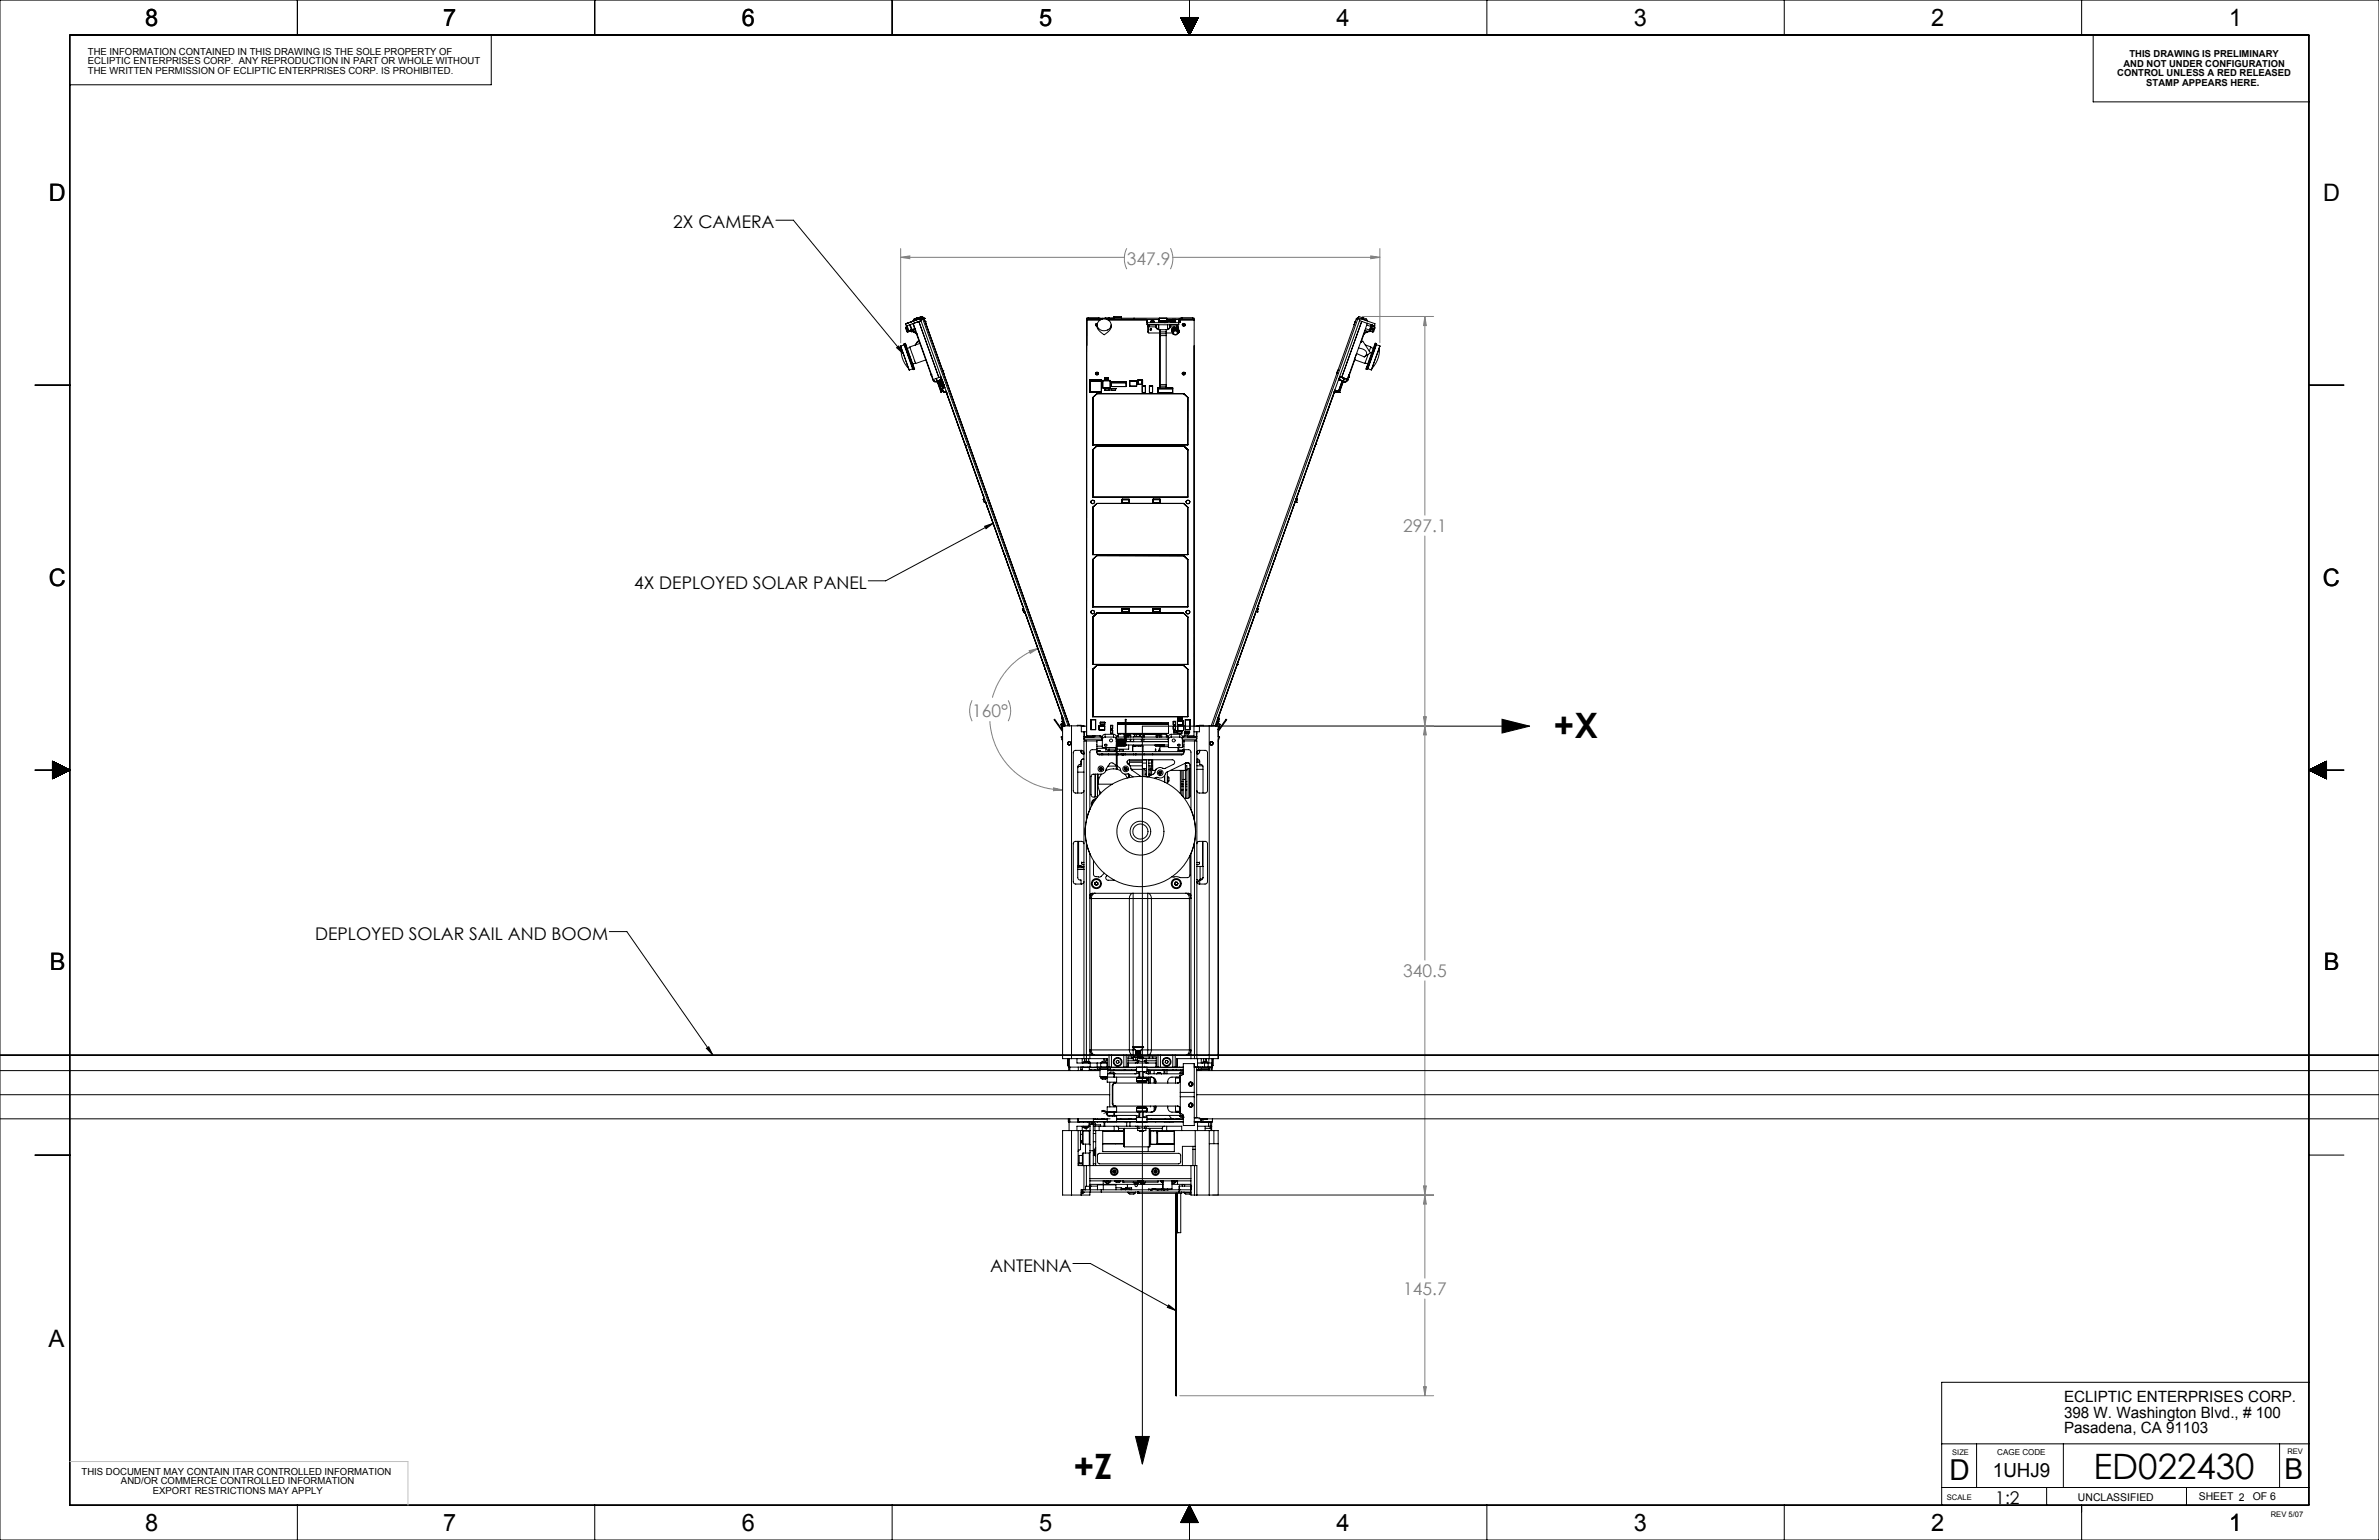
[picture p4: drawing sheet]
<svg xmlns="http://www.w3.org/2000/svg" width="864mm" height="559mm" viewBox="0 0 864 559" stroke-linecap="round" stroke-linejoin="round" font-family="sans-serif">
<defs><g id="words">
<g font-size="12.7">
<text x="563.9" y="267.7">+X</text>
<text x="389.7" y="536.6">+Z</text>
<text x="760" y="536.8">ED022430</text>
</g>
<g font-size="10.5">
<text x="707.7" y="537.1">D</text>
<text x="829.3" y="536.6">B</text>
</g>
<g font-size="8.7">
<text x="52.7" y="9.4">8</text>
<text x="160.9" y="9.4">7</text>
<text x="269.2" y="9.4">6</text>
<text x="377.2" y="9.4">5</text>
<text x="485.1" y="9.4">4</text>
<text x="593.1" y="9.4">3</text>
<text x="701" y="9.4">2</text>
<text x="809.2" y="9.4">1</text>
<text x="17.8" y="72.8">D</text>
<text x="843.3" y="72.8">D</text>
<text x="17.7" y="212.5">C</text>
<text x="843.2" y="212.5">C</text>
<text x="18.1" y="351.9">B</text>
<text x="843.6" y="351.9">B</text>
<text x="17.6" y="488.8">A</text>
<text x="52.7" y="555.5">8</text>
<text x="160.9" y="555.5">7</text>
<text x="269.2" y="555.5">6</text>
<text x="377.2" y="555.5">5</text>
<text x="485.1" y="555.5">4</text>
<text x="593.1" y="555.5">3</text>
<text x="701" y="555.5">2</text>
<text x="809.2" y="555.5">1</text>
</g>
<text font-size="7.1" x="723.4" y="536">1UHJ9</text>
<g font-size="6.3">
<text x="244.4" y="82.9">2X CAMERA</text>
<text x="230.2" y="213.7">4X DEPLOYED SOLAR PANEL</text>
<text x="114.4" y="341">DEPLOYED SOLAR SAIL AND BOOM</text>
<text x="359.4" y="461.6">ANTENNA</text>
<text x="724.3" y="545.8">1:2</text>
</g>
<g font-size="6.3" fill="#808080">
<text x="409.1" y="96.2">347.9</text>
<text x="509.4" y="193.1">297.1</text>
<text x="352.9" y="260.3">160°</text>
<text x="509.4" y="354.5">340.5</text>
<text x="509.4" y="470">145.7</text>
</g>
<g font-size="5.6">
<text x="749.3" y="508.8">ECLIPTIC ENTERPRISES CORP.</text>
<text x="749.3" y="514.5">398 W. Washington Blvd., # 100</text>
<text x="749.3" y="520.1">Pasadena, CA 91103</text>
</g>
<g font-size="3.9">
<text x="754.3" y="544.6">UNCLASSIFIED</text>
<text x="798.2" y="544.5">SHEET 2</text>
<text x="817.8" y="544.4">OF 6</text>
</g>
<g font-size="3.5">
<text x="31.9" y="19.9">THE INFORMATION CONTAINED IN THIS DRAWING IS THE SOLE PROPERTY OF</text>
<text x="31.9" y="23.4">ECLIPTIC ENTERPRISES CORP. ANY REPRODUCTION IN PART OR WHOLE WITHOUT</text>
<text x="773" y="20.7">THIS DRAWING IS PRELIMINARY</text>
<text x="31.9" y="26.9">THE WRITTEN PERMISSION OF ECLIPTIC ENTERPRISES CORP. IS PROHIBITED.</text>
<text x="768.6" y="27.7">CONTROL UNLESS A RED RELEASED</text>
<text x="770.8" y="24.2">AND NOT UNDER CONFIGURATION</text>
<text x="779.1" y="31.3">STAMP APPEARS HERE.</text>
<text x="29.6" y="535.1">THIS DOCUMENT MAY CONTAIN ITAR CONTROLLED INFORMATION</text>
<text x="43.9" y="538.6">AND/OR COMMERCE CONTROLLED INFORMATION</text>
<text x="55.5" y="542.2">EXPORT RESTRICTIONS MAY APPLY</text>
</g>
<text font-size="3" x="725" y="528.1">CAGE CODE</text>
<g font-size="2.8">
<text x="708.7" y="527.9">SIZE</text>
<text x="830.3" y="527.7">REV</text>
<text x="706.8" y="544.3">SCALE</text>
<text x="824.3" y="550.5">REV 5/07</text>
</g>
</g></defs>
<g fill="none" stroke="#000" stroke-width=".36">
<path d="M0 0h863.6v558.8h-863.6zM25.4 12.7h812.8v533.4h-812.8zM108 0v12.7M178.3 12.7v18.1h-152.9M215.9 0v12.7M323.8 0v12.7M428.6 6.4h6.3M428.6 6.4l3.2 6.3M428.7 6.4l4.2 4.1M428.7 6.6l4.1 4.1M428.8 6.4l4.1 4M428.9 7l3.9 3.8"/>
<path d="M429 6.4l4 3.9M429.1 7.3l3.6 3.6M429.2 6.4l3.8 3.8M429.3 7.7l3.3 3.3M429.4 6.4l3.7 3.7M429.4 8l3.2 3.1M429.6 6.4l3.6 3.5M429.6 8.4l2.9 2.9M429.8 6.4l3.4 3.4M429.8 8.7l2.6 2.7M429.9 6.4l3.4 3.3M430 9.1l2.4 2.4"/>
<path d="M430.1 6.4l3.3 3.2M430.2 9.5l2.1 2.1M430.3 6.4l3.1 3.1M430.4 9.8l1.9 1.9M430.5 6.4l3 2.9M430.5 10.2l1.7 1.7M430.6 6.4l2.9 2.8M430.7 10.5l1.5 1.5M430.8 6.4l2.8 2.7M430.9 10.9l1.2 1.2M431 6.4l2.6 2.6M431.1 11.3l.9 .9"/>
<path d="M431.2 6.4l2.5 2.5M431.2 11.6l.8 .7M431.4 6.4l2.3 2.3M431.4 12l.5 .5M431.6 6.4l2.2 2.2M431.6 12.3l.2 .3M431.7 6.4l2.2 2.1M431.8 0v12.7M431.9 6.4l2.1 2M432.1 6.4l1.9 1.9M432.3 6.4l1.8 1.8M432.4 6.4l1.7 1.6"/>
<path d="M432.6 6.4l1.6 1.5M432.8 6.4l1.4 1.4M433 6.4l1.3 1.3M433.1 6.4l1.2 1.2M433.4 6.4l1 1M433.5 6.4l1 .9M433.7 6.4l.9 .8M433.9 6.4l.7 .7M434.1 6.4l.6 .6M434.2 6.4l.5 .4M434.4 6.4l.4 .3M434.6 6.4l.2 .2"/>
<path d="M434.8 6.4l.1 .1M434.9 6.4h.1M434.9 6.4l-3.1 6.3M539.7 0v12.7M647.7 0v12.7M755.7 0v12.7M759.8 12.7v24.3h78.4M281.7 79.9h6.3l40 48.5M12.7 139.7h12.7M325.5 126.2l.7-.6 1.8 2.8zM838.2 139.7h12.7M357.4 191l3.2-1.1-2.7 1.9z"/>
<path d="M360.6 189.9l-39.1 20.8h-6.3M12.7 279.4h12.7M19 276.3h.1M19.1 276.2l6.3 3.2M19.1 276.2v6.4l6.3-3.2M19.2 276.3l-.2 .1M19.3 276.4l-.3 .2M19.4 276.4l-.4 .4M19.5 276.5l-.5 .5M19.6 276.5l-.6 .6M19.8 276.6l-.8 .7M19.9 276.6l-.9 .9"/>
<path d="M20 276.7l-1 1M20.1 276.8l-1.1 1M20.2 276.9l-1.2 1.2M20.4 276.9l-1.4 1.3M20.5 277l-1.5 1.4M20.6 277l-1.6 1.6M20.7 277.1l-1.7 1.7M20.8 277.1l-1.8 1.8M21 277.2l-2 1.9M21.1 277.2l-2.1 2.1M21.2 277.3l-2.2 2.2M21.3 277.4l-2.3 2.2"/>
<path d="M21.4 277.4l-2.4 2.4M21.6 277.5l-2.6 2.5M21.7 277.6l-2.7 2.6M21.8 277.6l-2.8 2.8M21.9 277.7l-2.9 2.9M22 277.7l-3 3M22.2 277.8l-3.2 3.1M22.3 277.8l-3.3 3.3M22.4 277.9l-3.4 3.4M22.5 278l-3.5 3.4M22.6 278l-3.6 3.6M22.8 278.1l-3.8 3.7"/>
<path d="M22.9 278.2l-3.9 3.8M23 278.2l-4 4M23.1 278.3l-4.1 4.1M23.2 278.3l-4.2 4.2M23.4 278.4l-4.1 4.1M23.5 278.4l-3.9 3.9M23.6 278.5l-3.6 3.6M23.7 278.6l-3.3 3.3M23.8 278.6l-3.1 3.2M24 278.7l-2.9 2.9M24.1 278.8l-2.7 2.6M24.2 278.8l-2.4 2.4"/>
<path d="M24.3 278.9l-2.1 2.1M24.4 278.9l-1.9 1.9M24.6 279l-1.7 1.7M24.7 279l-1.5 1.5M24.8 279.1l-1.2 1.2M24.9 279.2l-.9 .9M25 279.2l-.7 .8M25.2 279.3l-.5 .5M25.3 279.4l-.3 .2M545.3 261l10 2.5-10 2.5zM555.3 263.5h-140.6v267.7M838.2 279.4l6.4 3.2"/>
<path d="M838.2 279.4h12.7M838.6 279.2l-.3 .3M838.9 279l-.5 .5M839.3 278.9l-.7 .7M839.6 278.7l-.9 .9M840 278.5l-1.2 1.2M840.4 278.3l-1.5 1.5M840.7 278.2l-1.7 1.6M841.1 278l-1.9 1.9M841.4 277.8l-2.1 2.2M841.8 277.6l-2.4 2.4M842.2 277.4l-2.7 2.7"/>
<path d="M842.5 277.2l-2.9 2.9M842.9 277.1l-3.1 3.1M843.2 276.9l-3.3 3.3M843.6 276.7l-3.6 3.6M843.9 276.5l-3.8 3.9M844.3 276.4l-4.1 4M844.6 279.9l-1.9 1.8M844.6 279.7l-2 1.9M844.6 279.5l-2.1 2.1M844.6 279.4l-2.2 2.1M844.6 279.2l-2.3 2.2M844.6 279l-2.4 2.4"/>
<path d="M844.6 278.8l-2.6 2.5M844.6 278.6l-2.7 2.7M844.6 278.4l-2.8 2.8M844.6 278.3l-2.9 2.9M844.6 278.1l-3 3M844.6 277.9l-3.2 3.1M844.6 277.7l-3.3 3.3M844.6 277.6l-3.4 3.3M844.6 277.4l-3.5 3.4M844.6 277.2l-3.6 3.6M844.6 277l-3.8 3.7M844.6 276.8l-3.9 3.9"/>
<path d="M844.6 276.6l-4 4M844.6 276.5l-4.1 4.1M844.6 276.3l-4.2 4.2M844.6 276.2v6.4M844.6 276.2l-6.4 3.2M844.5 282.6h.1M844.6 282l-.4 .4M844.6 281.9l-.5 .5M844.6 281.7l-.7 .6M844.6 281.5l-.8 .7M844.6 281.3l-.9 .9M844.6 281.2l-1 .9"/>
<path d="M844.6 281l-1.1 1M844.6 280.8l-1.3 1.2M844.6 280.6l-1.4 1.3M844.6 280.4l-1.5 1.5M844.6 280.2l-1.6 1.6M844.6 280.1l-1.7 1.7M844.6 282.4l-.2 .1M844.6 282.2l-.3 .3M221.2 338h6.3l31.3 44.8M256.4 380.4l.9-.6 1.5 3zM12.7 419.1h12.7M838.2 419.1h12.7"/>
<path d="M389.5 458.5h6.3l31.1 17M424.2 473.5l2.7 2-3.1-1.1zM838.2 501.6h-133.4v44.5M412.2 521.2h5l-2.5 10zM704.8 539.7h133.4M704.8 523.9h133.4M717.5 523.9v15.8M742.9 539.7v6.4M749 523.9v15.8M793.7 539.7v6.4M827.5 523.9v15.8M108 546.1v12.7"/>
<path d="M215.9 546.1v12.7M323.8 546.1v12.7M428.6 552.4v.1M428.7 552.3l.1 .2M428.7 552.2l.3 .3M428.8 552.1l.4 .4M428.8 552l.5 .5M428.9 551.9l.6 .6M429 551.7l.7 .8M429 551.6l.9 .9M429.1 551.5l.9 1M429.2 551.4l1 1.1"/>
<path d="M429.2 551.3l1.2 1.2M429.3 551.1l1.3 1.4M429.3 551l1.5 1.5M429.4 550.9l1.6 1.6M429.4 550.8l1.7 1.7M429.5 550.7l1.8 1.8M429.6 550.5l1.9 2M429.6 550.4l2.1 2.1M429.7 550.3l2.1 2.2M429.8 550.2l2.2 2.3M429.8 550.1l2.4 2.4M429.9 549.9l2.5 2.6"/>
<path d="M429.9 549.8l2.7 2.7M430 549.7l2.8 2.8M430 549.6l2.9 2.9M430.1 549.5l3 3M430.2 549.3l3.1 3.2M430.2 549.2l3.3 3.3M430.3 549.1l3.3 3.4M430.4 549l3.4 3.5M430.4 548.9l3.6 3.6M430.5 548.7l3.7 3.8M430.5 548.6l3.9 3.9M430.6 548.5l4 4"/>
<path d="M430.6 548.4l4.1 4.1M430.7 548.3l4.2 4.2M430.8 548.1l4 4.1M430.8 548l3.9 3.9M430.9 547.9l3.6 3.6M431 547.8l3.3 3.3M431 547.7l3.1 3.1M431.1 547.5l2.9 2.9M431.1 547.4l2.7 2.7M431.2 547.3l2.4 2.4M431.2 547.2l2.2 2.1M431.3 547.1l1.9 1.9"/>
<path d="M431.4 546.9l1.6 1.7M431.4 546.8l1.5 1.5M431.5 546.7l1.2 1.2M431.6 546.6l.9 .9M431.6 546.5l.7 .7M431.7 546.3l.5 .5M431.7 546.2l.3 .3M431.8 546.1v12.7M431.8 546.1l3.2 6.4h-6.4zM539.7 546.1v12.7M647.7 546.1v12.7M755.7 546.1v12.7"/>
</g>
<g fill="none" stroke="#808080" stroke-width=".36">
<path d="M327 93.4l3.3-.5v1zM327 90.2v34.2M327 93.4h81.1M409 90.1a8.6 8.6 0 0 0 0 7.5M424.9 90.1a8.6 8.6 0 0 1 0 7.5M425.8 93.4h75.1M497.6 92.9l3.3 .5-3.3 .5zM500.9 90.2v34.2M494.5 114.8h25.9M517.2 114.8l.6 3.3h-1.1zM517.2 114.8v72.1M517.2 194.5v153.9"/>
<path d="M373.6 236.1l3.2-.8-2.8 1.8zM376.8 235.3a26.3 26.3 0 0 0-16.5 17.9M352.9 254.1a8.6 8.6 0 0 0 0 7.6M366 254.1a8.3 8.3 0 0 1 0 7.6M359.3 261.7a26.4 26.4 0 0 0 26.4 24.9M440.2 263.4h80.2M516.7 260.1h1.1l-.6 3.3zM517.2 263.4l.6 3.3h-1.1zM382.4 285.9l3.3 .7-3.3 .3zM517.2 355.9v107.9M440.2 433.6h80.2M516.7 430.3h1.1l-.6 3.3z"/>
<path d="M517.2 433.6l.6 3.3h-1.1zM517.2 471.3v35.1M428.3 506.4h92.1M516.7 503.2h1.1l-.6 3.2z"/>
</g>
<path d="M25.4 530.3h122.7v15.8" fill="none" stroke="#c0c0c0" stroke-width=".36"/>
<path d="M325.5 126.2l.7-.6 1.8 2.8zM256.4 380.4l.9-.6 1.5 3zM424.2 473.5l2.7 2-3.1-1.1zM357.4 191l3.2-1.1-2.7 1.9zM412.2 521.2h5l-2.5 10zM545.3 261l10 2.5-10 2.5z" fill="#000"/>
<path d="M373.6 236.1l3.2-.8-2.8 1.8zM382.4 285.9l3.3 .7-3.3 .3zM516.7 430.3h1.1l-.6 3.3zM517.2 263.4l.6 3.3h-1.1zM516.7 260.1h1.1l-.6 3.3zM517.2 114.8l.6 3.3h-1.1zM327 93.4l3.3-.5v1zM497.6 92.9l3.3 .5-3.3 .5zM517.2 433.6l.6 3.3h-1.1zM516.7 503.2h1.1l-.6 3.2z" fill="#808080"/>
<g fill="none" stroke="#000" stroke-width=".36">
<path d="M328.7 117.5h.1M328.9 118.7l-.1 .5 .4 1.2 .3 .1M328.9 118.7l.6 1.8M329.2 118.2l.7 1.8 .9-.3M329.3 117.3l.8-.2zM329.4 119.6l.4 .2M329.4 118.5l-.5 .2M329.6 119.1a.41 .41 0 0 0-.3 .5 .41 .41 0 0 0 .5 .2M329.8 119.8h.1M330.2 117.9l.6 1.8M330.4 117.8l.7 1.8M330.4 119.8l.1 .1"/>
<path d="M330.5 119.9l.3 .2M330.5 119.9v.2M330.6 116.8h.1M330.7 116.8h.1M330.7 119.7v.1M330.7 119.8l.1 .3M331 119.6l.4 .7 1 .6 .4 .6 5.9 16.5a1.13 1.13 0 0 0 1.8 .4 1.01 1.01 0 0 1 1.2 .7l.6 1.7-.3 .1M331.1 119.7l-.4 .1M331.1 119.6l-.3 .1M331.2 119.6l.8 .9M331.4 117.4l.6 1.9-.9 .3M331.5 117.4h.1"/>
<path d="M331.6 116.5h.1M331.5 117.4l7.3 20.3M331.5 116.4h.1M331.5 116.4l.1 .1M331.6 116.5l-2.9 1M331.8 118h-.2M331.9 115.8l-.4 .6M331.9 115.8l1-.4zM331.9 115.7h.2zM332 115.7h.1M332.1 115.7h.1M332.2 119.3l-.9 .3"/>
<path d="M332.4 115.6l-.3 .1M332.4 115.6h.1M332.4 119.9l-.8 .3M332.7 115.5l.2-.1zM332.7 115.5h.1M332.7 115.5l-.3 .1M332.7 115.5h-.1M333.5 115.7l-2 .7M333.5 115.7l.1 .1M333.6 116.7h.1M333.6 115.6h.1M333.6 115.8l-2 .7"/>
<path d="M333.6 116.7l-2.1 .7M333.6 116.7l7.2 20.3M333.6 116.7l.7-.3-5.3 1.9-.3-.8M333.6 115.6h-.2M333.6 115.6v.2M333.6 115.8h.1M333.7 115.5h.1M333.7 115.5l.1 .2M333.8 115.4h.1M333.8 115.7l-.2 .1M334.2 116h.1M334.2 116l52.7 147.4"/>
<path d="M334.3 115.3h.1M334.3 115.3l-.5 .1M334.3 115.3l-.6 .2M334.3 115.3l.1 .2M334.4 115.5l-.6 .2M334.6 114.9l-1.7 .5 .6 .3M334.6 114.9h.1M334.6 114.9l.2 .5M334.8 115.4l-.4 .1M335 115.7h.1M335 115.3h.1M335 115.7l-.8 .3"/>
<path d="M335 115.7l52.7 147.7M335 115.3l-6.3 2.2M335 115.3h-.2M335 115.3l.1 .4 .3-.2M335.4 115.5l.1 .3M335.4 115.5h.1M335.4 115.5l-.4 .2M335.5 115.8l-.5 .2M335.5 115.8l52.8 147.6M335.9 116.7h.1M335.9 116.7l.4 1.2M394.5 116.2h4.8"/>
<path d="M394.5 115.9h5.4M394.8 115.5h-.3l-.1 151.4M395 115.7l-.2 .2 .2-.6h3.9l1 .6M395 115.7v.2M395 115.7h3.9M397.7 117.7l.6 .4zM397.8 117.5l.5 .2M398 118l.3 .1M398.3 117.9a3.8 3.8 0 0 0 2.5 3.6 3.8 3.8 0 0 0 2.6-3.6M398.4 117.4a.53 .53 0 0 0-.7 .4 .53 .53 0 0 0 .6 .6M398.8 116.6a2.55 2.55 0 0 1 2.9-.7 2.55 2.55 0 0 1 1.6 2.5 2.6 2.6 0 0 1-2.8 1.6 2.6 2.6 0 0 1-2.2-2.3zM398.9 115.7l.6 .2"/>
<path d="M398.9 115.7v.2M400 115.9v-.4h11.5v.4M401.2 115.4v.1M401.8 115.9h14.4v1.1h.2M402.3 116.2h13.9M402.4 115.4v.1M402.4 115.5h.1M403.7 115.5h.1M404.4 115.5v-.5h2.7v.5M416.2 116.7h.2M416.4 117.1h11.5M416.8 118.5l.3 .1"/>
<path d="M416.8 118.1v.2M416.8 117.8v3h4.3M416.8 118.3h.1M416.8 117.8l.3 .1M417.1 117.9h2.5M417.1 117.9v.7M417.1 118.6h2.5M417.5 119.4h.5M417.6 116.7a.89 .89 0 0 0 1.5 0M418 116.3l.7 .2h-.6zM418.1 116.4h.5M418.1 116.4v.1"/>
<path d="M418.1 116.3l-.4 .3a.77 .77 0 0 0 1.3 0l-.4-.3M418.3 116.3h.2M418.3 116.3l-.2 .1M418.3 116.3v.2M418.5 116.3l.1 .1M418.5 116.3v.2M419.6 117.9h.1M419.6 117.9l.2 1.3 .7 .3M419.6 118.5l.3 .5 .6 .2M420.5 119.5h.1M420.5 119.2v.3M420.5 119.2h.1"/>
<path d="M420.6 117.9v1.7h3.2v-1.7M420.8 115.5h2.8l-.1 1.4h-2.7zM420.8 115.9h-4.4v1.9l11.5 .1v-2h-4.3M420.8 116.5h2.7M421.1 119.6v.8M422.1 117h.1M422.4 117h.1M422.6 117.1h.1M422.9 117.1h.1M423.3 119.6v.8M423.6 116.4l-.1 .1M423.6 116.9h-.1"/>
<path d="M423.8 119.5h.1M423.8 119.2h.1M423.9 119.2v.3M424 116.6h.1M424.3 116.3h.1M424.3 115.9v.7h1M424.3 116.2h1.2M424.3 116.1h2.5M424.7 117.9h.1M424.7 118.1v.2M424.7 117.9v1.1l-.8 .5M424.7 118.5l-.3 .6-.5 .1"/>
<path d="M424.7 118.3h.1M424.7 117.9h2.6M424.7 118.6h2.6M425.1 116.9h.1M425.3 116.7a.91 .91 0 0 0 1.5 0M425.3 119.9l.2 .4M425.5 115.9v.5h-1.2M425.5 116.2h1.2M425.5 116.3h.2M425.6 115.9l-.1 .5M425.7 116.4l.7 .1zM425.7 119.6l.2 .2"/>
<path d="M425.7 119.6l-.2 .7M425.7 119.6l-.4 .3M425.8 116.3l-.4 .3a.76 .76 0 0 0 .6 .5 .76 .76 0 0 0 .7-.4l-.4-.4M425.8 116.4v.1M425.9 119.8l-.2 .5M425.9 116.3h.3M425.9 116.3l-.1 .1M425.9 116.3v.2M426 119.3l.1 .3M426 119.3l-.3 .3M426.1 119.6l-.2 .2M426.1 118.6l-.8 .7v.6"/>
<path d="M426.2 116.3l.1 .1M426.2 116.3v.2M426.3 116.4l-.5 .1M426.3 116.4v.1M426.3 119l.5 .1M426.3 118.6v.4M426.3 119l-.3 .3M426.4 116.3h.3M426.5 119.4h.1M426.7 116.3h.1M426.8 115.9l-.2 .6M426.8 119.4l-.7 .2"/>
<path d="M426.8 119.4l.3 .1M426.8 119.1v.3M426.8 119.1l-.8 .2M426.8 119.1l.4 .1M427.1 119.5l.5 .4M427.1 118.6l.6 .1M427.2 119.2l-.1 .3M427.2 119.2l.6 .5M427.2 119.2l.5 .1M427.3 117.9l.3 .8M427.3 117.9v.7M427.6 119.9v.3"/>
<path d="M427.6 118.5l-.3 .1M427.7 118.7v.6M427.7 119.3l.1 .4M427.7 118.7l.3 1.8M427.8 119.7l-.2 .2M427.8 119.7l.1 .4M427.9 116.7h.6M428.4 115.5h-16.7v.4M428.5 116l-.6 .6M428.5 116.2h5M429.1 115.7l-.7 .2-.5 .6M429.1 115.7h3.8"/>
<path d="M429.1 115.7v.2M429.2 117.8a.58 .58 0 0 0 .5 .3 .58 .58 0 0 0 .6-.3 .58 .58 0 0 1-.6 .3 .58 .58 0 0 1-.5-.3zM429.2 117.7a.58 .58 0 0 0 .5 .4 .58 .58 0 0 0 .6-.4M429.3 117.5h.8M430 118h-.6M432.9 115.7l.2 .2-.1-.6h-4.2l-.9 .7M432.9 115.7v.2M433.1 115.5h.4v.4M433.5 116.2l-.1 150.8h-3.4l-.5 .2-.3 .6M433.5 116.2v-.3h-5v1.1h-.6M491.6 117.7v.2M491.6 117.7h.1"/>
<path d="M492.1 116.6l-.5 1.1M492.3 115.7l.5 .2M492.3 115.7l-52.6 147.7M492.8 115.6l.1-.3 6.2 2.2-.2 .8M492.9 115.7l-.5-.2-.1 .2M492.9 115.7l.8 .3-52.6 147.4M492.9 115.7l-52.7 147.7M493 115.3l.2-.5 1.6 .6M493.5 116.3l.8 .3M494.3 116.6l2.1 .7M494.3 116.6l-7.3 20.3M494.3 115.6a1.41 1.41 0 0 1 2 .7"/>
<path d="M494.3 115.6l2 .7M494.3 115.6v.1M495.4 119.9l1.5 .5 .1-.2M495.7 119.2l1.5 .6M496.1 117.9l1.5 .6M496.3 116.3v.2M496.4 117.3l-7.3 20.4M496.4 117.3l1.4 .5v.3M496.4 117.3h.1M497.2 119.8l-.1 .2M497.3 119.3h.3M497.3 119.3l-.1 .5"/>
<path d="M497.4 119.9l-.3 .1M497.4 119.9l-.1 .2M497.5 118.9l.2 .2M497.5 118.9l-.2 .4M497.6 119.3l-.2 .6M497.6 118.5l-.1 .4M497.7 119.1l-.1 .2M497.7 118.3l.2 .2M497.7 118.3l-.1 .2M497.8 118.1l.1 .3M497.8 118.1l-.1 .2M497.8 118l.1 .3"/>
<path d="M497.8 117.9l.5 .1zM497.8 117.9l.8 .2M497.8 117.9l1.1 .4M497.9 118.5l-.2 .6M497.9 118.4v.1M497.9 118.3v.1M497.9 118.3l1.1 .4M498.3 119l-.3 .8M498.6 118.1l-.1 .4M498.6 118.1l.3 .2M498.9 118.3h.1M499 118.7l.1 .3-.4 1.4-.4 .1"/>
<path d="M499 118.7l-.7 1.8M327 125.6l.1 .5M327 125.6l3.1 8.7M327.1 126.2a9.7 9.7 0 0 0 2.7 7.5M327.1 126.1l3 8.2M328.2 125.1l3.1 8.7M328.2 125.1l-1.2 .5M328.2 124.7l3.4 9.4M328.3 125l-.1 .1M328.5 124.6l3.4 9.4M328.5 124.6l-.3 .1M330.3 126.1l-.9 .3"/>
<path d="M330.5 120.1l.3 .1M330.5 120.1h.1M330.6 120.1l.3 .2M330.6 120.1l-1.1 .4M330.8 120.1v.1M330.8 120.2l.1 .2 .5-.1M331.3 133.8l-1.2 .5M331.4 133.8h-.1M331.9 134l-.3 .1M332 120.5h.1M332 120.5l.2 .1M332.2 120.6l.7 .8"/>
<path d="M332.2 120.6h.1M332.3 131.7l-.9 .4M333.1 123.8l-.9 1.4zM333.2 123.8l.6 .4M333.9 124.6l-3.7 1.3 2.2 6 3.7-1.3M338 136h.1M338 136l.2 .5M338.8 137.7v.1M338.8 137.8a1.01 1.01 0 0 0 1.2 .6M339.8 137.3l.3 1.1M339.9 137.3l.4 1M340 138.4h.1"/>
<path d="M340.3 138.5l1.3 3.9-1.4-3.9M340.5 138.3a1.03 1.03 0 0 1 1.3 .6M340.5 138.3h.1M340.5 138.3l-.5 .1M340.6 138.1h.1M340.6 138.1v.1M340.7 138.4l1.3 3.7 .4-.1M340.8 137l-2 .7M341.2 138.7h.1M341.2 138.7l.5 1.4 .3-.1M341.3 138.2h.1M341.3 138.2l.1 .2"/>
<path d="M341.4 137.9h.1M341.4 138.6l-.2 .1M341.4 137.9l.2 .5M341.5 137h.1M341.5 137l.2 .7h.2M341.5 138.1l-.2 .1M341.6 136.7l-.8 .3M341.6 138.9l.4 1M341.6 138.4l.1 .3M341.7 136.9l-.2 .1M341.8 138.9h.1M341.8 138.9l.7 1.9"/>
<path d="M341.9 137.7l-1.3 .4M341.9 137.7l-.5 .2M342.1 134.3l.2 .1M342.1 138.2l-.5 .2M342.2 139.9h.1M342.2 139.9l.3 .9M342.3 134.4l.3 1.2M342.3 134.4h.1M342.3 138.6l-.6 .1M342.4 139.1l-.5 .1M342.7 139.7l-.5 .2M395.6 137.9l4.2-.1v4.4h-4.2z"/>
<path d="M395.7 137.8v.5M395.7 138.3h4.1M395.7 138.3l-.1 .1M397.7 135.4a.57 .57 0 0 0 .5 .3 .57 .57 0 0 0 .5-.3 .54 .54 0 0 1-.5 .4 .54 .54 0 0 1-.5-.4zM397.7 135.4l.3 .3 .6-.1M397.8 135.2l.4 .2 .4-.2M400.3 138h2.7v2.8h-2.6zM400.3 138.1h2.7M401.1 137.1h1.2v.8h-1.2zM401.1 137.2h1.2M403.4 138.5h5.4v1.8h-5.4zM403.4 138.9h5.4"/>
<path d="M410.1 138.1h2.5v2h-2.5zM410.1 138.3h2.5M413.1 138h1.7M414.5 138.7h.3v.7h-1.7v-1.5h1.7v.7h-.3l.3 .3M414.7 139.9h1.1v2.5h-1.1zM417.3 139.9h1.1v2.5h-1.1zM421.1 120.2v20.6l-.8-.1v1.8h5.4v-1.8h-2.4M421.1 120.4v.7M421.1 121.1v.7h2.2M421.1 120.4h2.2M421.1 121.1h2.2M423.3 139.6h-2.2v.5"/>
<path d="M423.3 120.4v.7M423.3 121.1v.7M423.3 139.6v.5M423.3 121.8v17.8M423.3 120.8h2.3M425.5 120.3l.2 .1M425.5 120.3l.1 .4M425.6 120.7l.2 .3M425.6 120.7l.3 .5M425.7 120.6a.95 .95 0 0 0 1 1 .95 .95 0 0 0 .9-1M425.7 120.4v.2M425.7 120.6a.96 .96 0 0 1 1-.8 .96 .96 0 0 1 .9 .8"/>
<path d="M425.7 120.6l-.1 .1M425.7 120.3v.1M425.7 120.6h.1M427.6 120.2v.1M427.6 120.5l-.2-.6 .2 .7M427.6 120.9h.1M427.6 120.3v.1M427.6 120.6h.1M427.7 120.9h-.1M427.9 120.1l-.3 .1M427.9 120.1l-.2 .8M427.9 120.1l.1 .4"/>
<path d="M428 120.5l-.3 .4M429.2 135.4a.59 .59 0 0 0 .5 .4 .59 .59 0 0 0 .6-.4 .57 .57 0 0 1-.6 .4 .57 .57 0 0 1-.5-.4zM430.1 135.2h-.8M433.5 125.4v138.1M485.2 135.4l.1 .1M485.2 135.4l.1 .2M485.2 135.4h.1M485.7 134.3l-.5 1.1M485.9 137.8l1.3 .4M485.9 137.7l1.3 .5M486 137.6l.2 .1M486.2 137.7h.1"/>
<path d="M486.2 136.9l.2 .1-.2 .7M486.3 136.7l2.8 1M487 136.9h.1M487 136.9l1 .4-1.9 5M487 136.9l1.2 .5M487.2 138.4h.2M487.2 138.2l-1.4 3.9M487.2 138.2l.4 .1M487.4 138.4h.1M487.6 138.5l.3 .1M487.9 138.6h.1M488.1 137.3l-1.8 5.1"/>
<path d="M488.1 137.3l1 .4M488.1 137.3l.1 .1M488.2 137.4h.1M489.1 137.7h.1M489.1 137.7a1.01 1.01 0 0 1-1.4 .6M489.2 137.9a1.01 1.01 0 0 1-1.3 .7M489.2 137.9h.1M489.4 136.8h.1M489.4 136.7l.1 .1M489.5 136.8h.1M489.5 136.5v.3M489.5 136.8l-.3 1.1"/>
<path d="M489.8 135.9v.1M489.8 136l-.1 .1M489.8 136h.1M489.8 136l-.3 .8M489.9 136l-.3 .8 .1-.3M491.7 130.5h.1M491.8 130.6l-1.9 5.4M493.1 126.3a2.48 2.48 0 0 1 2.9 2.3l-.8 .9M493.9 124.4l.8-.6 2.8 4.3-2.3 1.4M495.2 129.5l-2.8-1.2-.7 2.2M495.5 131.7l1 .3M495.6 125.2l2 .7-.5 1.5"/>
<path d="M495.8 120.7l-.6 .5-1.1 3M495.8 120.7h.1M495.9 120.6h.1M495.9 120.6l-.1 .1M496 134l.3 .1M496.3 120.2l-1.4 1.1M496.4 133.8h.2M496.5 120.3l-.6 .3M496.6 133.8l1.2 .4M496.6 128.6l-1.1 3.3-3.8-1.4M497.1 120l-.1 .2M497.3 120.1l-.3 .2"/>
<path d="M497.3 120.1l1 .4M497.3 120.1l-.3 .1M497.3 120.1h.1M497.6 126l.9 .4M499.3 124.6l-3.3 9.4M499.3 124.6l.3 .1M499.6 125l.1 .1M499.6 124.7l-3.3 9.4M499.7 125.1l-3.1 8.7M499.7 125.1l1.2 .4M500.7 126.1a9.8 9.8 0 0 1-2.6 7.6M500.9 125.5l-3.1 8.7"/>
<path d="M342 140.9l.5 1.4 1-.3M342 140.9h.1M342.5 140.8l.5-.2-1 .3M343.5 142.1h-.5M343.6 142.7h.1M343.6 142.7l.5 1.4M343.7 142.7h-.1M344.1 144.1l6.3 17.2M344.2 144.1h-.1M396.7 144.2v.1M398.2 142.8h.1M398.2 142.8l-1.5 1.5"/>
<path d="M398.2 142.8h31.5M401.1 141h.1M401.1 141v.6h1.6v-.6M401.1 141h1.6M402.7 141h.1M403.4 141h.1M403.4 141v.6h1.6v-.6M403.4 141h1.6M405 141h.1M414.7 140.1h1.1M417.3 140.1h1.1M420.3 141.1h5.4"/>
<path d="M421.1 140.1v.6M421.1 140.1h2.2M421.1 140.7v.3M421.1 140.7h2.2M423.3 140.1v.6M423.3 140.7v.3M429.7 142.8h.1M429.7 142.8l1.5 1.4v17.2h-34.5v-17.2M483.7 144l.1 .1M483.8 144.1l-6.2 17.2M484.2 142.6l-.4 1.5M484.4 142.1l.4 .1"/>
<path d="M484.5 141.6l1.3 .5M484.8 142.2h.1M484.9 142.1l.5 .2M485 141.8l-.2 .4M485.4 142.3h.1M485.5 141.9l-.1 .4M485.8 142.1h.1M486.1 142.3h.1M486.1 142.3l.2 .1M486.3 142.4h.1M350.4 161.7h.1M350.4 161.7l.5 1.4"/>
<path d="M350.5 161.6l-.1 .1M350.9 163.1l6.3 17.1M351 163.1h-.1M396.7 163.2v17.2h34.5v-17.2M398.2 161.7l-1.5 1.5M398.2 161.7l31.5 .1M429.7 161.8h.1M429.7 161.8l1.5 1.4M476.9 163l.1 .1M477 163.1l-6.1 17.1M477.4 161.6l-.4 1.5M477.5 161.2l.1 .1"/>
<path d="M477.6 161.3h.1M356.9 181.2h.1M356.9 181.2l.4 1M357.3 182.2h.1M357.4 181l-.5 .2M357.8 182.1l-.5 .1M357.9 182.6l.5 1.4M358 182.6h-.1M358.4 184l6.2 17.2M358.5 184h-.1M396 181.9v.1M396.7 184.1v17.2h34.5v-17.2"/>
<path d="M397.3 181.9v.2M397.4 182l-.1 .1M398.2 182.7h.1M398.2 182.7l-1.5 1.4M398.2 182.7h31.5M407.4 181.3h2.5M407.4 181.2h2.5v1.2h-2.5zM418.6 181.1h2.5v1.3h-2.5zM418.6 181.3h2.5M429.7 182.7h.1M429.7 182.7l1.5 1.4M430.6 181.9v.1"/>
<path d="M431.9 181.9v.2M431.9 182v.1M469.4 183.9l.1 .1M469.5 184l-6.1 17.2M469.9 182.5l-.4 1.5M470.1 182.1l.5 .1M470.5 181l.5 .2M470.5 181l.4 .2M470.6 182.2h.1M470.7 180.2l.2 .1M470.9 180.2v.1M470.9 181.2l-.3 1"/>
<path d="M471 181.2h-.1M364.7 201.5h.1M364.7 201.5l.5 1.5M365.2 203l6.2 17.1M365.3 202.9l-.1 .1M398.2 201.6l-1.5 1.4v17.2h34.5v-17.2M398.2 201.6h31.5M429.7 201.6h.1M429.7 201.6l1.5 1.5M462.7 202.9v.1M462.7 203l-6.1 17.1M463.2 201.5l-.5 1.5"/>
<path d="M463.3 201.1l.1 .1M463.4 201.2h.1M371.2 220.9h.1M371.2 220.9l.3 1.1M371.5 222h.1M371.6 220.8l-.4 .1M372 221.8l-.5 .2M372.1 222.5l.5 1.4M372.2 222.4l-.1 .1M372.6 223.9l6.3 17.1M372.7 223.8l-.1 .1M396 221.8v.2"/>
<path d="M396.7 223.9v17.2h34.5v-17.2M397.3 221.8v.3M397.3 222v.1M398.2 222.5h.1M398.2 222.5l-1.5 1.4M398.2 222.5h31.5M407.3 221h2.6M407.3 220.8h2.6v1.3h-2.6zM418.6 220.8h2.5v1.2h-2.5zM418.6 221h2.5M429.7 222.5h.1M429.7 222.5l1.5 1.4"/>
<path d="M430.6 221.8l-.1 .2M431.9 221.8v.3M431.9 222v.1M455.2 223.8l.1 .1M455.3 223.9l-6.1 17.2M455.7 222.4l-.4 1.5M455.9 221.8l.5 .2M456.3 220.8l.4 .1zM456.4 222h.1M456.5 220.1h.1M456.6 220.1h.1M456.7 220.9l-.3 1.1"/>
<path d="M378.9 241.4h.1M378.9 241.4l.5 1.5M379 241.4h-.1M379.4 242.9l6.3 17.1M379.5 242.8l-.1 .1M398.2 241.4l-1.5 1.5v17.2h34.5v-17.2l-1.5-1.5M398.2 241.4h31.5M442.4 260h.1M448.4 242.8l.1 .1M448.5 242.9l-6.1 17.1M448.9 241.4l-.4 1.5M449.1 241l.1 .1"/>
<path d="M449.2 241.1h.1M385.1 262.9h.1M385.1 262.9l.6 1.8M385.4 260.6h.1M385.4 260.6l.3 .6 .3-.1-.2 .1M385.5 261.7h.1M385.5 261.7l.5 1.4 .4-.1M385.6 268.4l.1 .5M385.7 265l-2.8-4-.2 .2 3 4.3M385.7 267.2l-.5 .2 .4 1M385.7 268.3l-.1 .1M385.8 261.2h.1"/>
<path d="M385.8 261.2l.7 2.2M385.8 262.6l-.7 .3M385.8 260.4l-.4 .2M385.9 261.6l-.4 .1M386.1 263.3h.1M386.5 263.2l-.4 .1M388.2 269.1a.6 .6 0 0 0-.6 .6 .6 .6 0 0 0 .6 .6M388.3 270.3h.1M388.6 270.1v.1M388.8 269.6a.6 .6 0 0 0-1-.3 .6 .6 0 0 0 0 .9 .6 .6 0 0 0 1-.3M388.8 269.6v.3M389 263.4v120.7"/>
<path d="M391.1 263.4v-.2h1.3v.2M392.4 272.3l.2 .9 .6 .3M392.5 276.1v1.9l-.8 .1-.5 .5M392.5 272.3l.1 .9 .6 .3M393.2 275.4l-.7 .5-.1 1.5-.9 .2-.3 .7v9.5M393.2 273.5h.1M393.2 275.4l-.6 .4M393.2 273.5h.3M393.2 275.4h.3M393.3 272.7l-.1 .8M393.5 265.5v2.8l.9 .6v28.7M393.5 273.2l-.3-.7-.5-.2h-2.2a.85 .85 0 0 0-.9 .9v13.7a.85 .85 0 0 0 .9 .9h2.2l.5-.3 .3-.6"/>
<path d="M393.5 263.5l-7.8-.1v120.7h16.3v3.1M393.5 267.4h6.5M393.5 267.3h.1M393.5 268.2h6.7M393.6 268.2v.2M393.6 265.5v1.9h3.2v-.5M394.3 267.4h.1M394.4 266.9h4.9l.5 .2 .4 .7M394.4 266.7v.2M394.4 263.5h-1.9v2h1.9M394.7 267.4h.1M395.8 267.4h.1"/>
<path d="M396 264.7v.1M396.1 261.1l1.6 .1M396.1 261.1h1.6v3.7h-1.7M396.1 261.1l-.1 3.7M396.1 267.4h.1M396.8 267h.2M397 266.9v.5M397.4 266.9v.5M398.2 268.9v4.3l.5 .7h6.5M398.2 272h-1.7a.85 .85 0 0 0-.9 .9v20.8l-1.2 3.9M398.2 270.8h2M398.2 268.9h-4.7v115.2"/>
<path d="M398.2 272.7h7M398.2 271.5h3.3v1.2M398.3 273.5h6.9M398.4 272.7v-.2h1.1v.2M398.7 272.5v.2M398.9 272.5v.2M399 263.3h2v1.6h-2zM399 263.5h2M399.1 272.5v.2M399.3 278.9v.3M399.3 279.2l.4 .2M399.4 267v.4"/>
<path d="M399.5 262.1h1.5v.7h-1.5zM399.5 262.2h1.5M399.6 278.6l-.3 .3M399.6 278.6l.3 .2M399.8 273.5v.4M399.9 278.8l.1 .4M400 279.2l-.3 .2M400.2 268.7l-2 .2M400.3 273.5v.4M401.1 270.2h.7M401.2 267.4a.97 .97 0 0 0-1 1M401.2 266.5a.97 .97 0 0 0-1 .9v3.9h5"/>
<path d="M401.2 267.4h3M401.2 266.5v.9M401.2 266.5h3M401.4 279.7a5.6 5.6 0 0 1 5.5 0M401.5 271.9h1.1M401.6 272.7h.1M402.2 278h3M402.4 273.5v.4M402.5 272.7v-.2h2v.2M402.5 272.5h-.5v.2M402.6 272.5v-.7h2.4v.7M403.2 263.2h.7v1.2h-.7z"/>
<path d="M403.2 264.9h.7v1.2h-.7zM403.2 263.3h.7M403.2 265h.7M404.2 267.4a1.03 1.03 0 0 1 1 1M404.2 266.5a1.03 1.03 0 0 1 1 .9v11.6M404.2 266.5v.9M404.5 272.5h.5v.2M405 272.2h.2M405 271.9h.2M405.2 279h.4zM405.2 277.7l-1.3-.9h-.7l-1.7 2.3a1.89 1.89 0 0 1-1.9 1.8h-2.7a.85 .85 0 0 0-.8 .9v6.6a1.1 1.1 0 0 0 1.7 .7h.6v-8.2M405.2 270.3h.2"/>
<path d="M405.2 269.1h.2M405.2 268.2h3.3M405.2 269.1h.1M405.3 267.4h3.2M405.4 269.5l.2 1.2M405.5 268.3l.2 1.2M405.5 268.3l-.1 1.2M405.5 268.6l-.1 .9M405.5 268.3l.1 2.4M405.6 270.6v8.4M405.6 272.7h24.2M405.6 273.5h24"/>
<path d="M405.6 278l.9 .6a2.42 2.42 0 0 0 3.2 2.2l1.6 1.1M405.7 269.1h.1M405.7 273.5v.4M405.7 262.9h2.8M405.7 269.5l-.1 1.2M405.7 269.5l.2 1.2M405.7 269.5v.1M405.8 268.3l.2 1.2M405.8 268.3l-.2 .1M405.8 268.3l.1 2.4M405.9 266.6v.8M405.9 273.5v.4"/>
<path d="M406 269.5l-.1 1.2M406 269.5l.2 1.2M406 269.1h.1M406 269.5v.1M406 268.3l.3 1.2M406 268.3l-.1 .1M406 268.3l.2 2.4M406.3 269.5l-.1 1.2M406.3 269.5l.2 1.2M406.3 269.1h.1M406.3 269.5v.1M406.3 268.3l.3 1.2"/>
<path d="M406.3 268.3l-.1 .1M406.3 268.3l.2 2.4M406.3 272.7v-.5h1.5v.5M406.5 269.1h.1M406.6 269.5l-.1 1.2M406.6 269.5l.2 1.2M406.6 269.5v.1M406.6 268.3l.3 1.2M406.6 268.3l-.1 .1M406.6 268.3l.2 2.4M406.8 269.1h.1M406.9 269.5l-.1 1.2"/>
<path d="M406.9 269.5l.2 1.2M406.9 269.5v.1M406.9 268.3l.2 1.2M406.9 268.3l-.1 .1M406.9 268.3l.2 2.4M407 273.5v.3h.7v-.3M407.1 269.5v1.2M407.1 269.5l.3 1.2M407.1 269.1h.1M407.1 269.5v.1M407.2 273.8v.1M407.2 268.3l.2 1.2"/>
<path d="M407.2 268.3l-.1 .1M407.2 268.3l.2 2.4M407.4 273.9h.1M407.4 269.5v1.2M407.4 269.5l.3 1.2M407.4 269.1h.1M407.4 269.5l.1 .1M407.5 268.3l.2 1.2M407.5 268.3l-.1 .1M407.5 268.3l.2 2.4M407.7 269.1h.1M407.7 273.9h.1"/>
<path d="M407.7 269.5v1.2M407.7 269.5l.3 1.2M407.7 269.5v.1M407.8 268.3l.2 1.2M407.8 268.3l-.1 .1M407.8 268.3l.2 2.4M408 273.5v.4M408 269.5v1.2M408 269.5l.2 1.2M408 269.1h.1M408 269.5v.1M408.1 268.3l.2 1.2"/>
<path d="M408.1 268.3l-.1 .1M408.1 268.3l.1 2.4M408.1 266.3v1.1M408.1 266.7l.1 .7M408.2 266.8h.3M408.3 269.5l-.1 1.2M408.3 269.5l.2 1.2M408.3 269.1h.1M408.3 278.9v.3M408.3 269.5v.1M408.3 279.2l.4 .2M408.4 268.3l.2 1.3"/>
<path d="M408.4 268.3l-.2 .1M408.4 268.3l.1 2.4M408.5 266.3h-1.7a1.59 1.59 0 0 0-1.6 1.4M408.5 261.1v4.7M408.5 262.3h-2.8v3.8h2.8v2.2M408.5 273.5v.4M408.6 268.9h.1M408.6 278.6l-.3 .3M408.6 278.6l.3 .2M408.6 269.1h15.5M408.6 269.6l-.1 .7M408.6 269.6l.1 .7"/>
<path d="M408.6 268.9v.2M408.8 268.9v.2M408.8 268.9h-.2M408.8 268.8l-.2 .1M408.8 261.1v4.7M408.8 262.3l15.4 .1v3.7h-15.4v2.8M408.8 262.9h15.4M408.8 267.4h15.3M408.8 268.2h15.3M408.8 266.7h.6v.7M408.8 269.1h2.4M408.9 278.8l.1 .4"/>
<path d="M409 279.2l-.3 .2M409.2 276.3l.2 .7M409.2 276.3v.6M409.2 276.3h.1M409.4 277h.6M409.4 277l-.1 .1M409.7 270.3v1.6h-4.1M409.8 267.4v-.7h.7v.7M409.9 266.3h-1.1l13.8 .1a1.51 1.51 0 0 1 1.5 1.5M410 276.6v1.1M410 275.7v.4M410 276.1v.5"/>
<path d="M410 276.6h4.7M410 276.1h4.7M410 275.7h15.5a.89 .89 0 0 1 .9 .7 .89 .89 0 0 1-.5 1l-3.2 1.5a2.29 2.29 0 0 0-3.7 1.7l-2.4 1.3M410 275.7a.98 .98 0 0 0-.8 .9 .98 .98 0 0 0 .8 1l.8 1.8 3.4 2.3M410 266.3v.4M410.2 277.9h4.5M410.3 268.2v.9M410.5 268.2l-.2 .7M410.6 279.2h4.1M411.1 272.7v-2h3.8v2M411.2 270.7v2M411.5 273.5v.4"/>
<path d="M411.5 266.3h2.8M411.5 267.4v-.2h2.8v.2M411.5 268.2v.9M411.5 270.3v.2h2.8v-.2M411.8 266.4v.8M411.9 270.5v.2M412.2 270.5v.2M412.2 273.5v.4M412.4 273.5v.4M412.5 266.4v.8M413.4 270.5v.2M413.7 266.4v.8"/>
<path d="M414 266.4v.8M414.1 270.5v.2M414.3 268.2v.9M414.7 277.9v1.3M414.7 276.6v1.3M414.7 275.7v.4M414.7 276.9h1.5M414.7 276.1v.5M414.7 279.2v2.6M414.7 278.9h.2M414.9 278.9l.7 .4 .1 2.5M414.9 278.9v2.9"/>
<path d="M415.1 266.3v1.1M415.1 278.9h1.1M415.2 268.2v.9M415.3 273.5v.4M415.4 267.4v-.9h4.3v.9M416.2 275.7v6.2M417 276.9h1M417 275.7v6M417 277.8h.5v1.5h-.5M417.5 278.9h.5M418 277.9v1.3M418 276.6v1.3"/>
<path d="M418 275.7v.4M418 276.6h.4M418 276.1h.4M418 276.1v.5M418 279.2v2M418 279.2h.4M418 277.9h.4M418.1 278.9l-.6 .7v1.8M418.4 275.7v3.8h1.1M418.4 273.5v.4M418.7 266.4v.1M418.8 266.4v.1"/>
<path d="M419.1 266.4v.1M419.2 270.3l.2 .4M419.4 270.3v.4M419.4 270.7l.1-.4 .2 .4M419.4 272.7v-.9l.2 .9M419.7 270.3v.4M419.7 270.7l.1-.4 .2 .4M419.7 266.7h.4v.7M419.7 279.1l-.1 .2M419.9 266.7v.7M419.9 270.3l.1 .4M420 270.7l.1-.4 .2 .4"/>
<path d="M420.3 270.3v.4M420.3 270.7l.1-.4 .2 .4M420.5 270.3l.1 .4M420.6 270.7l.1-.4 .2 .4M420.8 272.3v-.5l.1 .5M420.8 270.3l.1 .4M420.9 270.7l.1-.4 .2 .4M421 266.7v.7M421.1 272.3h-.4v.4M421.1 266.7h-.8v.7M421.1 266.4v1M421.1 270.3l.1 .4"/>
<path d="M421.2 270.7l.1-.4 .2 .4M421.4 270.3l.1 .4M421.5 270.7l.1-.4 .1 .4M421.7 270.3v.4M421.7 266.4v1M421.7 270.7l.2-.4 .1 .4M422 270.3v.4M422 270.7l.2-.4 .1 .4M422.3 270.3v.4M422.4 270.6l-.1 .1M422.4 270.3v.6M422.7 270.3v.6"/>
<path d="M423.4 266.6v.8M423.4 266.7h.2M424 267.3v.1M424.1 270.3h-15.4l-.2 .4M424.1 270.9h-3v1.8M424.1 269.1h-9.2M424.9 279.5h5.4M425.2 267.4a1.03 1.03 0 0 0-1.1 1M425.2 266.5a1.03 1.03 0 0 0-1.1 .9v3.9h5.1v-3.9a.96 .96 0 0 0-1-.9M425.2 267.4h3M425.2 266.5h3M425.2 266.5v.9"/>
<path d="M425.9 261.8h.8v1.1h-.8zM425.9 263.5h.8v1.2h-.8zM425.9 261.9h.8M425.9 263.6h.8M426.1 265.1h1.2l-.1 .8h-1.1zM426.1 265.2h1.2M427.4 261.5h2v1.6h-2zM427.4 261.7h2M427.5 265.3h1.5v.8h-1.5zM427.5 265.5h1.5M427.5 263.1h2.2v2h-2.2zM427.5 263.4h2.2"/>
<path d="M427.6 271.3v1.4M427.6 272.5h.6M427.6 270.2h.7M427.7 260.6h1.5M427.7 260.4h1.5v.8h-1.5zM427.9 271.3v1.2M428.2 267.4a.96 .96 0 0 1 1 1M428.2 266.5v.9M428.5 279.5v8.5M428.5 272.7v-.3h.5v.3M429 279.5v9M429.2 270.3h.1"/>
<path d="M429.2 269.1h.1M429.2 268.2h5.2M429.3 272.2v.1M429.3 267.4h5.2M429.4 272.2v.1M429.4 267.3v.1M429.4 272.7h.1M429.5 279.5v9.6M429.8 267.1v.3M429.8 268.9l-.5-.2v2.1h.5M429.8 268.9v4.1l-.6 .9h-23.6M429.8 272h1.8l.4 .3 .3 .6v20.8l1.3 3.9"/>
<path d="M429.8 272.3l-1.2 .1M429.8 272.2h-1.5v.5M429.8 268.9h4.7v115.2M430 265.6h.1M430 265.6v.7h1.6v-.7M430 265.6h1.6M430.3 261.2h1.7M430.3 261.1h1.7v3.7h-1.7zM430.3 277.8h.5v1.5h-.5M431.6 265.6h.1M431.6 278.9l-.5 .2-.3 .4v10.2M431.6 278.9v10.6"/>
<path d="M431.6 278.9h.3M431.6 276.9h-1.2l-.1 12.8M431.6 267.4h.1M431.8 267.4h.1M432.2 267.4h.1M433.3 267.4h.1M433.4 263.5h2v2h-2M434.3 265.5v1.9h-3.2v-.4M434.3 266.1h.2M434.3 267.3h.2M434.5 263.5l7.7-.1v120.7h-15v3.1l.1-3.1M434.5 265.5l-.1 2.8-.8 .6v28.7"/>
<path d="M434.5 275.4l.7 .2 .3 .6M434.5 276.6h1M434.5 276.1h1M434.5 279.2h2.2M434.5 277.9h2.1M434.5 273.5h.2M434.7 273.5h.1M435.4 272.3h2a.85 .85 0 0 1 .9 .9v13.7a.85 .85 0 0 1-.9 .9h-2a.85 .85 0 0 1-.9-.9M435.4 272.3a.85 .85 0 0 0-.9 .9M435.4 272.3l-.8 .4 .1 .8M435.5 263.4v-.2h1.3v.2M435.5 276.2v1.2a.98 .98 0 0 1 1.2 .9v9.5"/>
<path d="M435.5 272.3l-.1 .9-.7 .3M439 263.4v120.7M439.2 269.6a.6 .6 0 0 1 .9-.3 .6 .6 0 0 1 0 .9 .6 .6 0 0 1-.9-.3M439.2 269.6v.3M439.3 270.1v.1M439.6 270.3h.1M441.4 263.4h.1M441.6 262.8h.1M441.7 262.8h.1M441.8 262.5l1.1 .3-.7 1.9M441.8 262.1l-.1 .7M441.9 261.1l.3 .1-.8 2.2"/>
<path d="M441.9 261.1l.4 .1M442 261.6l.5 .1-.4 .9M442.1 260.4l.4 .2-.2 .6M442.2 265l2.9-4 .1 .1-3 4.4M442.2 267.2l.5 .2-.3 1M442.2 268.3l.2 .1M442.3 261.2h.1M442.4 268.4l-.2 .5M391.2 280.2h2.3M394.4 297.6a20 20 0 0 0 0 8.2M397.6 280.9v8.2M397.7 290.2a1.49 1.49 0 0 0-1.2 1.7"/>
<path d="M397.9 289.8a1.83 1.83 0 0 0-1.6 2.5M398.4 282.3h.1M398.5 280.9v1.4M398.6 282.3h-.1M398.6 280.9v3.7h5.1M399.2 287.2v1M399.9 280.9a5.6 5.6 0 0 0-.3 6.9M408.3 280.9l.9 1.4M409.8 280.9l-.1 1.3M410 281v1.1M415.7 280.9h.5M417 280.9h.5"/>
<path d="M419.6 282.2l.2-.1a2.44 2.44 0 0 0 3.5-1.7l7.3-3.6a.98 .98 0 0 1 1.3 .8v11.2a.85 .85 0 0 1-.8 .9h-1.1M419.6 282.2v.3M419.6 282.2l-.5 .2M420.8 280.5l.3 .3M420.9 280.2l-.1 .3M421.2 280l.3 .2M421.2 280l-.3 .2M421.5 280.6l-.4 .2M421.5 280.2v.4M422.8 281.4v2.4M423.7 280.1h.1M423.8 283.8h.1"/>
<path d="M423.8 281.8h.1M423.8 280.1v4.2M423.9 281.8a1.41 1.41 0 0 1 0 2M423.9 281.8v2M429 285.3h.5M429 286.6h.5M429 283.6h.5M429 284.5h.5M429.5 282.8h.8M430.3 285.4h.5M430.3 286.6h.5M430.3 283.6h.5"/>
<path d="M430.3 284.6h.5M433.6 297.6a20 20 0 0 1 0 8.2M391.2 314.5h1.6M391.2 305.3l.1 13.3a.96 .96 0 0 0 1.1 .7v1.5M391.2 314.6h2.3M391.2 315.5h2.3M391.3 314h1l.5 .5M391.5 305.3v8.7M392.6 312.8v.5M392.7 314.4h.8M392.8 314.5v.1M393.5 312.9h-.3a.45 .45 0 0 0-.6 .4 .45 .45 0 0 0 .6 .5l.3-.1"/>
<path d="M393.5 306.2l-.3-.7-.5-.2h-2.2a.85 .85 0 0 0-.9 .9v13.7a.85 .85 0 0 0 .9 .9h2.2l.5-.3 .3-.6M394.4 305.8l1.2 4v74.3M394.4 305.8v78.3M396.9 312.2v5a1.88 1.88 0 0 0 2 1l.7-.1 1.3-1.2M401.9 317.6a.94 .94 0 0 0-.5 1.1 .94 .94 0 0 0 .9 .7h2.3M431.9 310.5v7.2l-.2 .5-.6 .3h-2.7l-1.2-.4h-1.8M433.6 305.8l-1.3 4v74.3M433.6 305.8v78.3M434.5 313a.5 .5 0 0 1 .7 0 .5 .5 0 0 1 .1 .7h-.8M434.5 306.2a.85 .85 0 0 1 .9-.9h2a.85 .85 0 0 1 .9 .9v13.7a.85 .85 0 0 1-.9 .9h-2a.85 .85 0 0 1-.9-.9M434.5 314.4h2.2M434.6 319.2h-.1a.61 .61 0 0 1 .5 .5 .61 .61 0 0 1-.4 .7"/>
<path d="M435.4 312.8v.5M435.6 314.4v4.9M435.8 319.3h-.3v1.5M436.5 305.3v9.1M436.7 318.5l-.1 .4-.8 .4M436.7 318.4l-.3 .4-.6 .2v.3M436.7 305.3v13.2M395.6 325a.85 .85 0 0 1 .9-.9h35.1l.4 .3 .3 .6M396.2 324.7l1.3-.6a1.97 1.97 0 0 0-1.4 1.9h-.5l.1-.4zM396.2 326h13.8M396.2 326v55M397.5 320.9l.5 .3"/>
<path d="M397.5 320.3v.6M398 320l-.5 .3M398 320l.5 .3M398.5 320.9l-.5 .3M398.5 320.3v.6M410 326a1.34 1.34 0 0 1 1.3-1.7v1.7M410 326h1.3M410 326v55M411.3 326v53.9M411.3 326h5.3M416.6 326v-1.7a1.34 1.34 0 0 1 1.4 1.7M416.6 326h1.4"/>
<path d="M416.6 326v55M418 326v55M418 326h13.8M426.4 320.6l.3 .5M426.7 321.1h.5M426.8 320.1h.5M426.8 320.1l-.4 .5M427.3 320.1l.3 .6M427.6 320.7l-.4 .4M431.8 326h.5M431.8 326v55M432.3 325.9a1.94 1.94 0 0 0-1.9-1.8 1.7 1.7 0 0 1 1.4 1.9"/>
<path d="M411.3 379.9h3.8M411.3 379.9l1 1.2M415.1 379.9l-1 1.2M-.1 397.2h402.9M-.1 388.5h399.4M0 382.8h863.6M0 382.9h863.6M387.6 384.1v2.5l.2 .3M387.8 384.1v2.8M387.8 386.9h.2M388 384.1l-.1 4.4M388.1 387.2h.1"/>
<path d="M388.1 387.2h.2M388.1 384.1v3.1M388.3 387.2v1.3M390.9 384.1v1.6h4.8M391.4 387.2v1.3M392.3 388.2h.6M392.3 387.4h.6M392.9 387.2h-.6v1.3M392.9 384.1v1.6M392.9 387.2v1.3M392.9 387.3h.4M393.1 385.6a1.41 1.41 0 0 1 2.1 0"/>
<path d="M393.1 385.6h2.1M393.1 385.6v.1M393.3 387.3h2.1M393.3 387.2v.1M393.7 384.1v1M394.3 384.1v1M394.9 387.2v.1M395.2 385.1l.7 .5M395.2 385.6h.7M395.2 384.1v1.6M395.4 387.3l.7 .1M395.4 388.2h3.9"/>
<path d="M395.4 387.4h3M395.4 387.3v1.2M395.6 387.2v.1M395.7 387.2h-7.8h.4M395.7 387.2h2.6M395.7 385.7h2.6M395.7 385.7v1.5M395.9 385.6v.1M396.1 388.2v.3M396.2 381h-.4a1.52 1.52 0 0 0 1.4 1.8M396.2 381a1.8 1.8 0 0 0 1.1 1.8M396.2 381h13.8"/>
<path d="M397.5 387.2v.2M397.5 388.2v.3M398.3 385.7l.1 2.2h4.7v-.7h-4.7M398.3 387.2h1.3M398.3 385.7h1.3M398.4 387.2h.1M398.4 388.2v.3M399.2 387.9l.1 .1M399.3 388v2.7h2.8M399.3 388h2.8M399.6 387.2h3M399.6 385.7v1.5"/>
<path d="M399.6 385.7h2.3M399.7 391.2a1.41 1.41 0 0 0 2.1 0M399.7 385.6a1.4 1.4 0 0 1 2.1 0M399.7 391.2h2.1M399.7 385.6h2.1M399.7 385.6v.1M399.7 391.1v.1M399.8 387.2h.1M399.8 390.7v.1M400.7 384.1v.6h1.3M401.7 387.2h.1M401.7 390.7v.1"/>
<path d="M401.8 385.6v.1M401.8 391.1v.1M401.9 384.1v.6M401.9 391.1h-2.4v-.3h2.4v1.9h3.4M401.9 390.8h11.6M401.9 385.7h.1M402.1 388.2h10.5M402.1 388v1.6M402.1 388.5h10.5M402.2 387.9l-.1 .1M402.6 389.5a1.41 1.41 0 0 1 2.1 0M402.6 389.5h2.1"/>
<path d="M402.6 387.2h.9M402.6 382.9v4.3M402.6 389.5v.1M402.8 392.7v8.9M403.1 387.4h9.5M403.4 388.4h2.5M403.4 388.4l-.2 .1M403.4 388.4v.1M403.5 387.2h4.5M403.5 382.9v4.3M403.8 394h.2M403.8 394v6.4"/>
<path d="M404 394v6.4M404.3 388.2v.2M404.4 389.6h-2.3v1.2M404.4 389.6h.2M404.4 389.6v1.2M404.4 392.7v.4M404.5 388.2v.2M404.6 389.6v1.2M404.7 389.5v.1M404.9 393a.96 .96 0 0 0-.9 1M405.2 385.1l.5-.4 .5 .3v.6l-.4 .3-.6-.2zM405.3 392.7h.1"/>
<path d="M405.3 390.8v1.9M405.9 388.4h1.4M405.9 388.4v.1M407.3 388.4l.8 .1M407.3 388.4v.1M408 387.2h.8M408 382.9v4.3M408.1 388.2v.3M408.4 387.2v.2M408.5 388.2v.3M408.8 382.9v4.3M408.8 387.2h11.6"/>
<path d="M409.5 385.7h.1M409.5 384.1h1.9M409.5 384.9h3.4M409.5 385.7v1.5v-3.7h10.2v3.7M409.5 385.7h10.2M410 381h1.3M410 381a1.88 1.88 0 0 0 1.1 1.8M410.8 388.2v.3M410.9 383.5v.6M411.3 381v1.8M411.3 380v1M411.3 381h.8"/>
<path d="M411.4 383.8l.4-.3 .5 .3M411.4 383.8v.9h1.5M411.6 383.5l-.2 .3M412.2 388.2v.3M412.3 383.8l.9-.3 .9 .3M412.3 381.1h1.8M412.3 383.8v.9M412.3 381.1l.1 .2M412.3 382.6l.3 .2M412.3 382.2l.3 .1M412.3 381.7l.7 .1M412.3 381.3v.1"/>
<path d="M412.3 382.1v.1M412.3 382.5v.1M412.5 381.6l-.2 .1M412.6 392.2h3.8M412.6 391.2h3.8M412.6 387.2h3.8v1.6h-3.8zM412.6 382.3h.1M412.6 391.2v1M412.6 382.3l-.3 .2M412.7 392.4h3.5M412.7 392.4l.2 .3h3.1l.2-.3M412.7 392.2v.2"/>
<path d="M412.7 388.8l-.2 .6-.5 .2M412.9 384.9l-.3 .6-.5 .2M412.9 390.8v.3h3.2v-.3M412.9 384.9h.5M413 381.8h.5M413.1 391.1v.1M413.4 384.9l1 .3 1.1-.3M413.4 384.9l-.1 .5-.4 .3M413.5 389.1l-1.1 .5h-7.8M413.5 390.8h.2M413.5 389.1v1.7M413.5 389.1l.2-.3v2"/>
<path d="M413.5 381.8l-1.2 .3M413.5 387.2h.1M413.7 390.8h1.3M413.8 382.6l.3 .1-1.2 .1M413.8 382.1l.2 .2M413.8 382.6l-1.3 .2M413.8 382.2l-1.2 .1M413.8 382.5l-1.2 .2M413.8 382.1l-1.2 .2M413.8 382.1v.1M413.8 382.5v.1M413.8 384h.1"/>
<path d="M413.8 381.8l.2 .1-1.7 .2M413.8 381.8h-.3M413.9 381.2l-1.6 .2 .2 .2M413.9 381.2l-1.6 .1M413.9 381.7l-.9 .1M413.9 381.2l-1.6 .2M413.9 381.7l-.1 .1M413.9 384.1h-.2M413.9 381.4l.1 .1M414 383.6l-.2 .1M414.1 382.8h-.5M414.1 382.4l-1.7 .2"/>
<path d="M414.1 382l-1.7 .2M414.1 381.6l-1.7 .2M414.1 382.3l-1.8 .2M414.1 381.5l-1.8 .2M414.1 382.4l-.3 .1M414.1 381.9l-.3 .2M414.1 381.6l-.2 .1M414.1 381.1l-.1 .4-1.5 .1M414.1 383.9l-.3 .1M414.1 381.5v.1M414.1 382.3v.1M414.1 382.7l-.2 .1"/>
<path d="M414.1 383.9h.1M414.1 383.8l.4-.3 .5 .3M414.1 383.8v.1M414.2 383.9l-.3 .1M414.2 383.9h.5M414.3 381h2.3M414.7 383.9l-.8 .2M414.7 383.9h.1M414.8 383.9l-.9 .2M414.8 383.9l.4 .2M414.8 383.5l.2 .3M415 390.8h3.1a1.51 1.51 0 0 1 1.5 1.6"/>
<path d="M415 383.8v.1M415.5 387.2h.1M415.5 384.9l.6 .8M415.5 384.9h.6M415.8 391.1v.1M416.1 384.9l.2 .6 .5 .2M416.1 384.1h-3.2v.8M416.1 384.1h3.6M416.1 384.9h3.6M416.1 384.1v.8M416.2 392.2v.2M416.4 388.2h13.1"/>
<path d="M416.4 387.4h13.1M416.4 391.2v1M416.4 388.5h.7M416.6 388.2v.3M416.6 381h1.4M416.6 381v1.8M417 388.2v1.4l-.5-.1-.3-.7M417 390.8v2.2M417.1 390.8v2.2M417.2 383.5v.6M417.6 388.4h1.4M417.6 388.4v1.2"/>
<path d="M417.6 390.8v2.2M417.6 388.4h-.5v1.2M417.8 390.8a1.59 1.59 0 0 1 1.6 1.6M418 381a1.76 1.76 0 0 1-1.2 1.8M418 381h13.8M418.5 383.5v.6M419 388.4h3.9v1.2M419 388.4v1.2M419 391.3v1.7M419.4 392.4h.2M419.4 392.4v.6M419.5 387.2v.2"/>
<path d="M419.6 392.4v.6M419.7 385.7h.1M420 389.6a1.01 1.01 0 0 1 1.6 0M420.1 389.4a1.04 1.04 0 0 1 1.5 .2 1.09 1.09 0 0 0-1.7 0zM420.4 387.2h.9M420.4 382.9v4.3M421.3 382.9v4.3M421.3 387.2h4.4M422.1 388.2v.2M422.3 388.2v.2M422.6 388.2l-.1 1.4M422.8 388.2v.2"/>
<path d="M423.1 384.9l.5-.2 .4 .4-.1 .6-.5 .2-.5-.4zM423.6 388.4h.7M423.6 388.2v1.4M423.6 388.5h5.9M424.3 388.4l.4 .1M424.3 388.4v.1M425.7 387.2h.9M425.7 382.9v4.3M425.8 388.2v.3M426.3 387.2v.1M426.6 387.2h2.9M426.6 382.9v4.3"/>
<path d="M426.7 391.2l.2-.3h1.4l-2.9-.1a1.72 1.72 0 0 0-1.5 2.2M426.7 391.2h1.6M426.7 391.2v1.8M428.2 387.2v.1M428.2 389.4h1.3M428.2 389.4l1.3 .2M428.3 392a.96 .96 0 0 1-.9 1M428.3 391.4v.6M428.3 392h.1M428.3 391.4h.1M428.4 392.4l-.7 .6h-23a.91 .91 0 0 0-.9 1M428.4 390.9l-.1 .5"/>
<path d="M428.4 389.6h.1M428.4 390.2v14M428.4 398h5.1M428.4 396.4h5.1M428.6 388.2v.3M429.4 389.6h-12.7l-1.7-.8v2M429.4 389.6h.1M429.4 389.6v.3M429.5 389.6v.1M429.5 389h-.8l-.5 .4M429.5 387.3l-4.6 .1M429.5 389.4l-.4 .7-.8 .1v2.1"/>
<path d="M429.5 389.4v-3.5h4v22.5h-4v-3.4M431.7 393.3l.2 .5M431.8 392.9l.6-.2 .3 .3a.58 .58 0 0 0-.9-.1 .58 .58 0 0 0 .1 .9l-.3-.4zM431.8 381a1.76 1.76 0 0 1-1.2 1.8M431.8 381h.5M432 392.7a.65 .65 0 0 1 .8 .4 .65 .65 0 0 1-.3 .8 .65 .65 0 0 1-.9-.2M432.1 394.1h.1M432.2 394.1h.1M432.3 381.1a1.92 1.92 0 0 1-1.6 1.7M432.7 393l.1 .2M432.8 393.2a.7 .7 0 0 1-.8 .9l.6-.2zM433.5 387.3h.9"/>
<path d="M433.5 387.2h.1M433.5 387.2h1.2M434 387.2v.1M434.4 387.3h.1M434.4 387.3h.6M434.4 388.2h1.7M434.4 387.4h.7M434.4 387.3v18.3M434.4 388.5h429.2M434.4 397.2h429.2M434.6 387.2v.1M434.7 387.2h2.6"/>
<path d="M434.7 385.7h2.6M434.7 384.1v3.1M435 388.2v.3M435.1 387.2h4.7M435.6 387.2h.1M435.6 388.2v.3M436 387.9l.1 .1M436.1 388h2.8M436.1 384.1v1.6M436.1 387.9v.6M436.4 385.6v.1M436.4 385.6h.1"/>
<path d="M436.5 385.6h2M436.5 387.2h.1M437 385.1l-.6 .5M437 385.1h1l.5 .5M437 384.1v1M437.3 387.2h1.3M437.3 385.7h1.3M437.3 385.7v1.5M437.8 384.5h.1M437.8 384.1v1M437.9 384.1v1M438.4 387.2h.1"/>
<path d="M438.5 385.6v.1M438.6 385.7h1.2v2.2h-4.7v-.7M438.6 387.2h1.2M438.6 385.7v1.5M438.8 384.1v1.6M438.9 388v.5M439 387.9l-.1 .1M439.1 387.2h.1M439.6 387.2h.1M439.8 387.2l.2 1.3M439.9 386.9h.2M439.9 384.1l-.1 3.1"/>
<path d="M440.1 384.1v2.8M440.4 384.1v2.5l-.3 .3M-.1 406h403.1M387.8 406l.1 1M387.9 406v1.1h.3M388.3 406v1.1M389 410.2v23.4M391.3 406v1.1l.5-.1M391.4 410.2h1.5M391.4 410.2v12.7h43.1v10.7M391.4 410.2h-5.7v23.4h9.9v-1.1M391.4 406v1h5.5"/>
<path d="M392.2 410.2v7l-.5 .1-.3 .6M392.3 414.7h.6M392.9 408.7v1.5M392.9 410.2h2.8M392.9 411.6h-.7v2.4h.7M392.9 419.3h-1.1v2.7h1.1M392.9 414.2l-.7 .7M393.1 408.8a1.41 1.41 0 0 0 2.1 0M393.1 408.8h2.1M393.2 410.4l-.3 .2v4.4l.3 .1M393.2 418.4l-.3 .2v4.3M393.2 410.4v4.7"/>
<path d="M393.2 418.4v4.5M393.2 415.1h2.2M393.2 410.4h2.2M393.2 418.4h2.2M393.3 407v.1M393.3 408.7h.1M394.1 415.1v3.3M394.3 409.3v.9M394.9 407v.1M394.9 408.7h.1M395.3 408.7h.4M395.3 408.7h-4.4v1.5"/>
<path d="M395.4 415.1l.3 .3M395.4 410.4v4.7M395.4 418.4v4.5M395.6 407v.1M395.7 410.1l-.3 .3M395.7 418.1l-.3 .3M395.7 417.5v14.2M395.7 417.5h1.2M396.2 407.8v.2M396.3 407.8h1.4v.4M396.3 407.1h4.5M396.3 407.1h-8.2v3.1"/>
<path d="M396.3 407.1v.7M396.3 407.8h-1v.9M396.8 407.8v.2M396.9 408.2h.8M396.9 408h-1.2v9.5M396.9 408v9.5M396.9 417.5v5.4M396.9 411.3h.9M396.9 414.3h.9M396.9 419.3h.5M396.9 408.7h2.6M396.9 410.2h3.4"/>
<path d="M396.9 407h.1M396.9 406.2h5M396.9 407h5M396.9 406v1M397.4 419.3h.1M397.5 408.7v1.5M397.5 417.5v1.8M397.5 417.5l-.1 1.8M397.5 417.5h.3M397.5 419.3h.3M397.5 407h-.6M397.5 406v.2"/>
<path d="M397.7 408.2h1.8v.5M397.8 416.8l-.8 2.5M397.8 410.2v12.7M397.8 416.3l-.9 1.6M398.4 406v.2M398.4 407v.1M398.6 418.8l-.1 .1M398.6 418.7l.4-.2h29l.6 .6v2.6l-.8 .6h-28.6l-.7-.3-.1-.5v-2.2zM399 408.7v1.5M399.5 408.7h1.3M399.9 403a1.59 1.59 0 0 1 2.2 1.3M399.9 403.4h.1a1.22 1.22 0 0 1 1.7 1.2"/>
<path d="M399.9 406h1.1M400.3 410.2h5.7M400.3 410.2v7.7h26v-7.7M400.3 410.6h7.6M400.3 415h7.6M400.7 404l.2 .1M400.8 408.7h.2M400.8 407.1h.2M400.8 407.1v1.6M401 407.1v1.6M401 408.7h8M401 407.1h8"/>
<path d="M401.9 401.6h3.4v1.9h-3.4zM402 404.9h3.3v2.1h-3.4v-1M402.1 404.7h2.3M402.4 404.7h2.5M402.7 404.9h.1M402.8 403.5h.1M403.8 400.4a.91 .91 0 0 0 .9 1h22.9l.8 .6M403.8 400.4h.2M404 400.4a.96 .96 0 0 0 .9 1M404.4 404.7h.2M404.4 401.3v.3M404.4 403.5v1.2"/>
<path d="M404.5 408.7v1.5M404.6 404.7h7.8l1.1 .5M404.6 403.5h8.9M404.6 403.5h-2.5v1.2M404.6 403.5v1.2M404.6 404.9h.1M404.8 415h.1M405.2 408.7l.6 .2 .2 .5M405.3 407h7.3M405.3 406h7.3M406 410.2h1.9M406 409.4h2.1"/>
<path d="M406 409.4v.8M406.9 406v.2M407.9 410.6v5.4l.3 .1M408.2 409.4l-.3 .2v1M408.2 409.4v6.7M408.2 416.1h9M408.2 409.4h4.8M408.4 407v.1M409 408.7h1.2M409 407.1h1.2M409 407.1v1.6M409.8 406v.2h-4.5h7.3"/>
<path d="M410.2 408.7h18.8v1.5M410.2 407.1v1.6M410.2 407.1h19.3M410.3 406l.1 .2M410.8 406v.2M412 404.7l.5 .3 .2 .5M412.2 406v.2M412.2 408.7l.5 .2 .3 .5M412.6 403.2h3.8M412.6 402.2h3.8M412.6 405.5h3.8v1.6h-3.8zM412.6 402.2v1"/>
<path d="M412.7 402h3.5M412.7 402l.2-.3h3.1l.2 .3M412.7 402v.2M412.9 403.5v-.2h3.2v.2M413 409.4v.8h3v-.8M413 409.4h.5M413 408.7l.3 .2 .2 .5M413.1 403.2v.1M413.5 403.5h.2M413.5 403.5v1.7M413.5 409.4l1-.2 .9 .2M413.5 407.1h.1"/>
<path d="M413.7 410.2h.5M413.7 403.5h1.3M413.7 403.5v2l-.2-.3M413.8 410.4h.1M413.9 410.4h-.1M415 403.5v2l1.7-.8h12.7M415.3 410.2l-1.5 .2M415.3 410.3l-1.5 .1M415.4 409.4h.6M415.5 407.1h.1M415.8 403.2v.1M416 408.7l-.6 .7"/>
<path d="M416 409.4h1.2M416.2 402v.2M416.4 407h13.1M416.4 402.2v1M416.4 406h13.1M416.8 408.7l-.6 .2-.2 .5M416.8 416.1v1.8M417 404.7l-.5 .2-.3 .6M417.2 409.4l.2 .2v6.3l-.2 .2M417.2 409.4v6.7M417.3 409.4h4.6M417.4 410.1l.3 .3"/>
<path d="M417.4 410.2h4.5M417.5 415.3h8.8M417.6 401.4v.3M417.7 415.1l-.3 .3M417.7 410.4v4.7M417.7 415.1h2.2M417.7 410.4h2.2M417.9 406v.2M418.7 410.2v.2M419 401.4v1.6M419.4 402a1.56 1.56 0 0 1-1.6 1.5M419.4 402h.2"/>
<path d="M419.4 401.4v.6M419.5 407v.1M419.6 402a1.55 1.55 0 0 1-1.5 1.5h-3.1M419.6 401.4v.6M419.9 410.4l.3 .3M419.9 410.4v4.7M420.2 415.1h4.8M420.2 414.9l-.3 .2M420.2 410.6h6.1v4.4h-6.1zM421.9 410.2h4.4M421.9 409.4v.8M422.6 406.2h.1"/>
<path d="M422.6 407h3.4M422.7 408.7l-.6 .2-.2 .5M422.8 406.2h.1M423.1 406v.2M423.5 408.7v1.5M423.9 401.4a1.75 1.75 0 0 0 1.5 2.1h2.9M424.4 404.7l1 1.3M424.9 406v.2h-8.5h13.1M425 415.1h1.3M425 415.1v.2M426 406v.2M426.3 411.6h.1"/>
<path d="M426.3 414h.1M426.3 410.2h12.7M426.7 403.2l.2 .3h1.4M426.7 403.2h1.6M426.7 401.4v1.8M426.9 406h1.1M427.4 401.4a1.02 1.02 0 0 1 .9 1M428.2 404.9l.5 .5h.8M428.2 404.9h1.3M428.3 402v2.2h.8l.4 .8M428.3 402.9l.1 .5M428.3 402.4v.5"/>
<path d="M428.3 402.4h.1M428.3 402.9h.1M428.4 404.7v.1M429.4 404.5v.2M429.5 404.7h-.1M429.5 404.8l-1.3 .1M429.5 405.4h.1M431.6 401.4l.2 .2M431.8 401.4l-.2-.2 .7 .5M431.8 400.6a.59 .59 0 0 1 .9 0 .59 .59 0 0 1-.1 .9M432 401.7h.3M432 400.4l-.2 .2"/>
<path d="M432.1 400.3h.1M432.1 400.4h-.1M432.1 401.7h.1M432.2 401.7h.1M432.6 401.5l-.3 .2M433 416v6.9M433 417.1h.9M433.5 407h2.4M433.5 405.6h2M433.5 405.6h.9M433.5 407.1h1.2M433.9 416h-4.7v6.9"/>
<path d="M433.9 410.2v12.7M434 405.6h.1M434 407v.1M434.4 405.6h.1M434.6 407v.1M434.7 408.7h4M434.7 407.1h4M434.7 407.1v3.1M435.2 406h428.4M435.9 407h.3M435.9 406.2v.8M435.9 406.1h2.2"/>
<path d="M435.9 406v1M436.2 406.1v1l3.8-.1M436.6 407.1h.1M436.7 406.1v.9M436.7 407h.1M437.1 407.1h.1M437.5 409.4h1.7M437.5 408.7v1.5M438.1 406v.1M438.4 406l-.3 .1M438.7 408.7h.6M438.7 407.1h.6"/>
<path d="M438.7 407.1v1.6M439 410.2h.6M439 415h3.2M439 410.2v23.4M439.1 407.1h.1M439.3 408.7h.5M439.3 407.1h.5v3.1M439.3 407.1v1.6M439.6 409.2l-.4 .2M439.6 407.1h.1M439.6 409.2v1M439.6 410.2h2.6v23.4h-9.9v-10.7"/>
<path d="M439.8 408.7l-.2 .5M439.8 408.7l-.4 .2-.2 .5M440.1 406v1h-3.4M440.7 410.2v4.8M391.4 422.3h1.5M392.5 432.5h.5M392.5 432.7h1M392.9 422.9h.1M393 432.5h39.3M393 431.7v.8M393.5 422.9v8.8M393.5 432.7l-.5 .4h-.5"/>
<path d="M393.5 432.5v.2M394.4 422.9v7.6M395.6 429.8h26.5M395.6 428.5h36.7M395.6 430.4h2.8M395.6 430.5h-1.5v1.2M395.6 427.7h36.7M395.7 430.4h.1M395.7 430.4l.1 2.1M396.9 422.3h.9M398.4 431.7v-1.8h6.7v1.8M399.8 431.7v.8"/>
<path d="M400.5 428.5v1.3M400.5 429.9v1.8M400.9 428.5a1.24 1.24 0 0 0 1.2 .9 1.24 1.24 0 0 0 1.2-.9M401 428.5a1.12 1.12 0 0 0 1.1 .7 1.12 1.12 0 0 0 1-.7M401.6 428.5l.2 .2 .2-.1M402 428.5v.1M402.2 428.5h-.2M402.6 428.5l-.6 .1M404.1 425.1l.1 .3M404.2 425.4h.4M404.3 424.8h.4M404.3 424.8l-.2 .3"/>
<path d="M404.7 424.8l.1 .4M404.7 428.6a1.41 1.41 0 0 0 2.1 0M404.7 428.6h2.1M404.7 428.5v.1M404.8 425.2l-.2 .2M405.1 431h1.9v.7M406.8 428.5v.1M407 431.4h1.6M407 431.2h1.8M407.7 428.9h.1M407.7 428.9h5.6M407.7 428.5v.4"/>
<path d="M408.6 431.3h.1M408.6 431.3h1.6v.4M408.6 431.3v.4M408.8 431h.1M408.8 431v.3M408.8 431h2v.7M409.3 429.8v1.2M409.5 432.8a2.11 2.11 0 0 0 2.7 0M409.5 432.8h2.7M409.5 432.5v.3M411.4 429a1.41 1.41 0 0 0 2.1 0M411.4 429h2.1"/>
<path d="M411.4 428.9v.1M412.2 432.5v.3M412.3 429.8a.43 .43 0 0 0-.2 .6 .43 .43 0 0 0 .7 0 .43 .43 0 0 0-.2-.6M413 428.6l.5 .4M413 428.6h2.1M413 428.5v.1M413.1 432.6h.1M413.1 433h.1M413.1 432.6v.4M413.5 429h.1M413.5 429h1.1M413.7 429a1.41 1.41 0 0 0 2.1 0"/>
<path d="M414.6 429h1.2M415.1 428.6l-.5 .4M415.1 428.5v.1M415.8 428.9v.1M416.9 431.5h.1M416.9 431.5v.2M416.9 431.5h1.2v.2M417.7 431.7h.1M418.3 431.4h.1M418.3 431.4h1.2v.3M418.3 431.4v.3M418.9 431.3h.1"/>
<path d="M418.9 431.3h2.8v.4M418.9 431.3v.1M419.1 425.2l.3 .3M419.2 424.9l-.1 .3M419.5 424.7l.3 .3M419.5 424.7l-.3 .2M419.8 425.3l-.4 .2M419.8 425v.3M420 431.7h.1M420.4 428.5v.4h-5.6M421.3 428.6l.3 .4h.5M421.3 428.6h.8"/>
<path d="M421.3 428.5v.1M421.6 431.7h.1M422.1 431.4h.1M422.1 428.5v2.9M422.2 431.4v.3M422.3 431.7h.1M423.8 431.4v.3M423.9 431.7h.1M425.4 428.5v2.9h-3.3M425.4 429.8h6.9M425.8 428.6h-.4M425.8 428.5v.1"/>
<path d="M426.1 428.5h-.3M426.1 428.5l-.3 .1M426.1 428.5l.2 .2M426.2 428.5l.1 .2M426.4 428.5l-.1 .2M426.9 433l.1 73.4M426.9 428.5l-.1 .2a1.04 1.04 0 0 1-1.4 .5M427 433v73.4M427.1 428.5l-.1 .1a1.28 1.28 0 0 1-1.6 .7M427.4 433v14.3M427.5 428.5v1.3M427.8 432.5h.4"/>
<path d="M428.1 431.7h.1M428.6 433v14.3h-1.2M429 432.5v.5h-15.9M429.4 429.8l-.2 .6M429.8 429.8l.2 .6M429.8 432.8a2.01 2.01 0 0 0 2.5 .2M429.8 432.8h2.5M429.8 432.5v.3M432.2 430.4v2.1M432.3 430.4h.1M432.3 430.4v1.3M432.3 431.7h-39.8v1.9"/>
<path d="M432.3 430.4h-4.2v2.1M433.6 422.9v10.7M427.4 447.3h.1M427.4 445.8v.5z"/>
<circle cx="417.7" cy="119.6" r=".29"/>
<circle cx="429.7" cy="117.9" r=".55"/>
<circle cx="498.1" cy="119.4" r=".39"/>
<circle cx="398.2" cy="135.5" r=".54"/>
<circle cx="426.7" cy="120.8" r=".68"/>
<circle cx="429.7" cy="135.6" r=".55"/>
<circle cx="396.7" cy="182.1" r=".61"/>
<circle cx="396.7" cy="182.1" r=".67"/>
<circle cx="431.2" cy="182.1" r=".67"/>
<circle cx="431.2" cy="182.1" r=".63"/>
<circle cx="396.7" cy="222.1" r=".66"/>
<circle cx="396.7" cy="222.1" r=".62"/>
<circle cx="431.2" cy="222.1" r=".67"/>
<circle cx="431.2" cy="222.1" r=".63"/>
<circle cx="388.2" cy="269.7" r=".61"/>
<circle cx="399.6" cy="279" r="1.05"/>
<circle cx="399.6" cy="279" r=".15"/>
<circle cx="399.6" cy="279" r=".55"/>
<circle cx="399.6" cy="279" r=".33"/>
<circle cx="401.4" cy="270.4" r=".44"/>
<circle cx="403.3" cy="268.7" r=".54"/>
<circle cx="408.6" cy="279" r=".14"/>
<circle cx="408.6" cy="261.1" r=".11"/>
<circle cx="408.6" cy="279" r="1.06"/>
<circle cx="408.6" cy="279" r=".33"/>
<circle cx="408.6" cy="279" r=".56"/>
<circle cx="426.1" cy="268.7" r=".54"/>
<circle cx="428" cy="270.4" r=".42"/>
<circle cx="439.8" cy="269.7" r=".61"/>
<circle cx="421.2" cy="280.4" r=".15"/>
<circle cx="421.2" cy="280.4" r=".55"/>
<circle cx="421.2" cy="280.4" r="1.05"/>
<circle cx="421.2" cy="280.4" r=".32"/>
<circle cx="414" cy="301.7" r="3.8"/>
<circle cx="414" cy="301.7" r="8.5"/>
<circle cx="414" cy="301.7" r="20"/>
<circle cx="414" cy="301.7" r="2.74"/>
<circle cx="398" cy="320.6" r="1.84"/>
<circle cx="398" cy="320.6" r="1.48"/>
<circle cx="427" cy="320.6" r="1.51"/>
<circle cx="427" cy="320.6" r="1.84"/>
<circle cx="405.7" cy="385.3" r="1.34"/>
<circle cx="405.7" cy="385.3" r="1.58"/>
<circle cx="423.5" cy="385.3" r="1.58"/>
<circle cx="423.5" cy="385.3" r="1.34"/>
<circle cx="432.3" cy="393.4" r=".56"/>
<circle cx="432.3" cy="393.4" r=".78"/>
<circle cx="432.2" cy="400.9" r=".64"/>
<circle cx="432.3" cy="401" r=".56"/>
<circle cx="432.3" cy="401" r=".78"/>
<circle cx="404.5" cy="425.1" r=".33"/>
<circle cx="404.5" cy="425.1" r="1.4"/>
<circle cx="404.5" cy="425.1" r=".55"/>
<circle cx="404.5" cy="425.1" r="1.05"/>
<circle cx="404.5" cy="425.1" r=".14"/>
<circle cx="419.5" cy="425.1" r="1.05"/>
<circle cx="419.5" cy="425.1" r="1.4"/>
<circle cx="419.5" cy="425.1" r=".31"/>
<circle cx="419.5" cy="425.1" r=".56"/>
<circle cx="419.5" cy="425.1" r=".15"/>
</g>
<use href="#words"/>
</svg>
